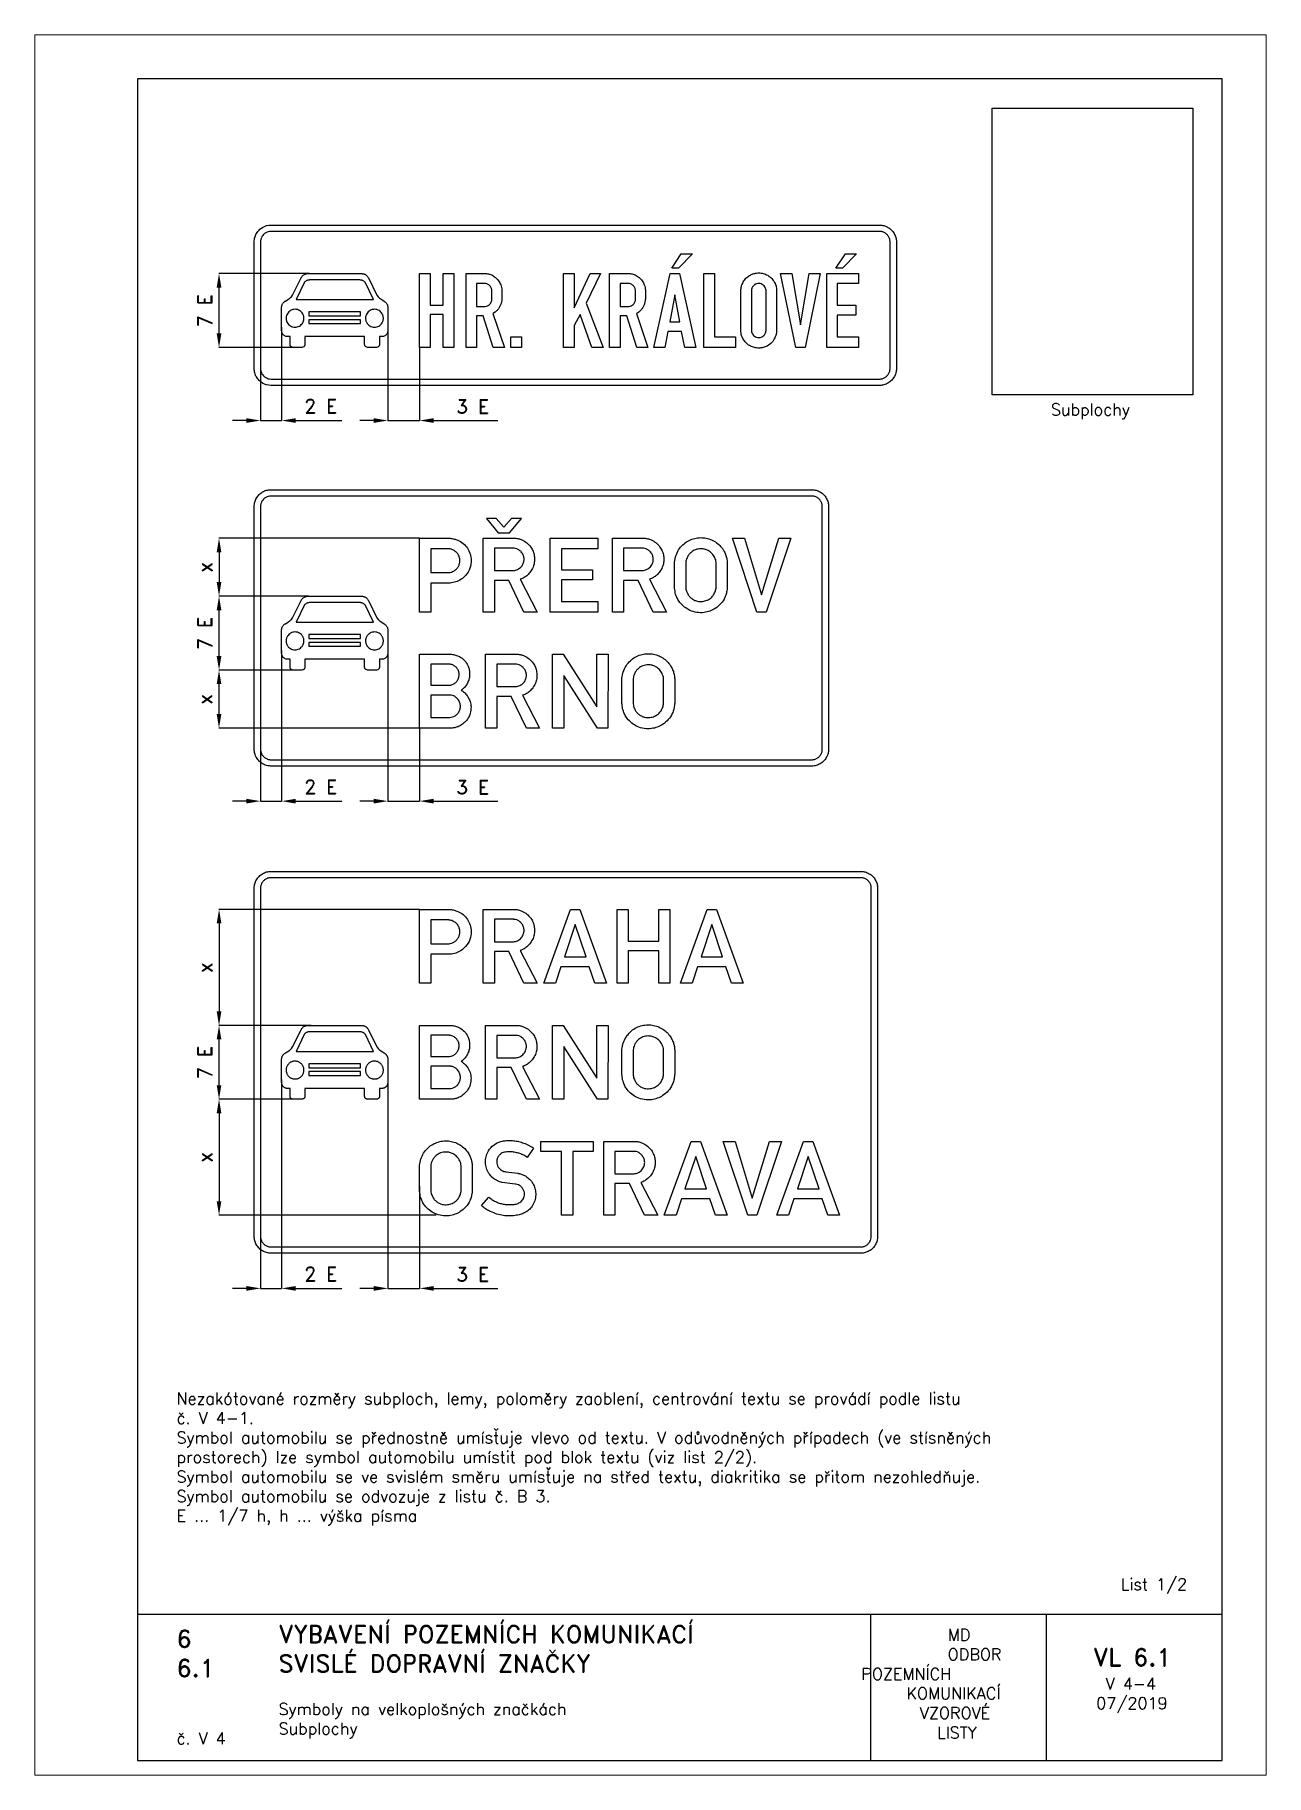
# Paper-space layout 'V4-4Subplochy-SMV-1' of a CAD drawing. Header units: millimetres. Extents: x 0 to 210, y 0 to 297.
# The model-space entities are those that its viewports show. They can reach past a viewport. Long polylines and large blocks are cut down to what shows.
import ezdxf

# ---------------------------------------------------------------- set-up
doc = ezdxf.new("R2010")
doc.units = ezdxf.units.MM
doc.header["$LTSCALE"] = 5
for name, color, linetype in [('Kóty', 2, 'Continuous'), ('Rozpiska', 7, 'Continuous'), ('Značka', 7, 'Continuous')]:
    doc.layers.add(name, color=color, linetype=linetype)
doc.layers.add('Rámeček', color=6, linetype='Continuous', plot=False)
doc.styles.get("Standard").update_dxf_attribs({"font": 'romand.shx', "height": 60})
doc.dimstyles.get("Standard").update_dxf_attribs({"dimtxt": 60, "dimasz": 60, "dimexe": 0.18, "dimexo": 0.0625, "dimgap": 30, "dimtad": 1, "dimdec": 0, "dimzin": 0, "dimdsep": 46, "dimtxsty": 'Standard', "dimcen": 0.09, "dimadec": 0, "dimazin": 0, "dimtfac": 1, "dimtdec": 0, "dimtofl": 0, "dimtmove": 0, "dimatfit": 3, "dimfxl": 1, "dimtolj": 1, "dimtzin": 0, "dimarcsym": 0})
picture_1 = doc.add_image_def('image1.png', size_in_pixel=(404, 578))

psp = doc.layouts.new('V4-4Subplochy-SMV-1')

# ---------------------------------------------------------------- texts
at = {"layer": 'Rozpiska', "color": 7, "attachment_point": 1}
for s, width, heights, insert, char_height in [('Subplochy', 16.1319, [0], (173.29, 234.06), 2), ('\\P\\PNezakótované rozměry subploch, lemy, poloměry zaoblení, centrování textu se provádí podle listu\\Pč. V 4-1.{\\H1.83333x; }\\PSymbol automobilu se přednostně umísťuje vlevo od textu. V odůvodněných případech (ve stísněných{\\H1.74603x; }\\Pprostorech) lze symbol automobilu umístit pod blok textu (viz list 2/2).{\\H1.9418x; }\\PSymbol automobilu se ve svislém směru umísťuje na střed textu, diakritika se přitom nezohledňuje.{\\H1.68607x; }\\PSymbol automobilu se odvozuje z listu č. B 3.{\\H1.60464x; }\\PE ... 1/7 h, h ... výška písma{\\H1.82226x; }', 175.9297, [0], (24.17, 71.95), 2), ('List 1/2', 13.9221, [0], (185.21, 33.59), 2), ('6', 149.0422, [0], (24.17, 24.77), 3), ('{\\C6;VYBAVENÍ POZEMNÍCH KOMUNIKACÍ\\P}SVISLÉ DOPRAVNÍ ZNAČKY{\\H1.34524x; }', 149.0422, [0], (41.56, 25.56), 3), ('\\pi14.7414;{\\C6;MD\\P\\pi2.36044;}ODBOR POZEMNÍCH{\\H1.57143x; }\\P\\pi7.69378;KOMUNIKACÍ{\\H1.5x; }\\P\\pi9.97949;{\\C6;VZOROVÉ\\H1.47619x; \\H0.67742x;\\P\\pi12.93187;LISTY\\H1.26984x; }', 33.1018, [0], (140.95, 24.95), 2), ('\\pi1.00853;{\\H1.5x;\\C6;VL 6.1\\P\\pi3.15137;\\H0.66667x;V 4-4\\H1.66666x; \\H0.6x;\\P\\pi1.53231;07/2019\\H1.80159x; }', 16.0171, [0], (179.49, 21.61), 2), ('6.1', 149.0422, [0], (24.17, 19.78), 3), ('{\\C6;Symboly na velkoplošných značkách\\P}Subplochy{\\H1.83333x; }', 149.0422, [0], (41.56, 12.29), 2), ('{\\C6;č. V 4}', 16.1027, [2.67], (24.17, 7.28), 2)]:
    psp.add_mtext_dynamic_manual_height_columns(s, width=width, gutter_width=100, heights=heights, dxfattribs=dict(at, insert=insert, char_height=char_height))

msp = doc.modelspace()

# ---------------------------------------------------------------- texts
at = {"layer": 'Kóty', "char_height": 60, "attachment_point": 5}
for insert in [(5535.753, 3640.814), (5535.753, 2016.994), (5535.753, -61.686)]:
    msp.add_mtext('\\A1;2 E', dxfattribs=dict(at, insert=insert))

# ---------------------------------------------------------------- blocks, each defined once
blk = doc.blocks.new('*D1')
at = {"layer": 'Defpoints', "color": 0, "transparency": 16777216}
for p in [(5101.8, 4206.5), (5487, 4206.5), (5426.3, 3891.5)]:
    blk.add_point(p, dxfattribs=at)
at = {"layer": 'Kóty', "color": 0, "lineweight": -2, "transparency": 16777216}
for p, q in [((5486.9, 4206.5), (5101.6, 4206.5)), ((5101.8, 3951.5), (5101.8, 4146.5)), ((5426.3, 3891.5), (5101.6, 3891.5))]:
    blk.add_line(p, q, dxfattribs=at)
at = {"layer": 'Kóty', "color": 0, "transparency": 16777216}
for points in [[(5091.8, 4146.5), (5111.8, 4146.5), (5101.8, 4206.5)], [(5091.8, 3951.5), (5111.8, 3951.5), (5101.8, 3891.5)]]:
    blk.add_solid(points, dxfattribs=at)
at = {"layer": 'Kóty', "color": 0, "transparency": 16777216, "insert": (5041.8, 4049), "char_height": 60, "attachment_point": 5, "rotation": 90}
blk.add_mtext('\\A1;7 E', dxfattribs=at)
blk = doc.blocks.new('*D2')
at = {"layer": 'Defpoints', "color": 0, "transparency": 16777216}
for p in [(5101.8, 2830), (5483.4, 2830), (5421.9, 2515)]:
    blk.add_point(p, dxfattribs=at)
at = {"layer": 'Kóty', "color": 0, "lineweight": -2, "transparency": 16777216}
for p, q in [((5483.4, 2830), (5101.6, 2830)), ((5101.8, 2575), (5101.8, 2770)), ((5421.8, 2515), (5101.6, 2515))]:
    blk.add_line(p, q, dxfattribs=at)
at = {"layer": 'Kóty', "color": 0, "transparency": 16777216}
for points in [[(5091.8, 2770), (5111.8, 2770), (5101.8, 2830)], [(5091.8, 2575), (5111.8, 2575), (5101.8, 2515)]]:
    blk.add_solid(points, dxfattribs=at)
at = {"layer": 'Kóty', "color": 0, "transparency": 16777216, "insert": (5041.8, 2672.5), "char_height": 60, "attachment_point": 5, "rotation": 90}
blk.add_mtext('\\A1;7 E', dxfattribs=at)
blk = doc.blocks.new('*D3')
at = {"layer": 'Defpoints', "color": 0, "transparency": 16777216}
for p in [(5101.8, 999), (5494.7, 999), (5422, 684)]:
    blk.add_point(p, dxfattribs=at)
at = {"layer": 'Kóty', "color": 0, "lineweight": -2, "transparency": 16777216}
for p, q in [((5494.6, 999), (5101.6, 999)), ((5101.8, 744), (5101.8, 939)), ((5422, 684), (5101.6, 684))]:
    blk.add_line(p, q, dxfattribs=at)
at = {"layer": 'Kóty', "color": 0, "transparency": 16777216}
for points in [[(5091.8, 939), (5111.8, 939), (5101.8, 999)], [(5091.8, 744), (5111.8, 744), (5101.8, 684)]]:
    blk.add_solid(points, dxfattribs=at)
at = {"layer": 'Kóty', "color": 0, "transparency": 16777216, "insert": (5041.8, 841.5), "char_height": 60, "attachment_point": 5, "rotation": 90}
blk.add_mtext('\\A1;7 E', dxfattribs=at)
blk = doc.blocks.new('*D4')
at = {"layer": 'Defpoints', "color": 0, "transparency": 16777216}
for p in [(5956.6, 1494), (5101.8, 999), (5494.6, 999)]:
    blk.add_point(p, dxfattribs=at)
at = {"layer": 'Kóty', "color": 0, "lineweight": -2, "transparency": 16777216}
for p, q in [((5956.5, 1494), (5101.6, 1494)), ((5101.8, 1434), (5101.8, 1059)), ((5494.6, 999), (5101.6, 999))]:
    blk.add_line(p, q, dxfattribs=at)
at = {"layer": 'Kóty', "color": 0, "transparency": 16777216}
for points in [[(5091.8, 1434), (5111.8, 1434), (5101.8, 1494)], [(5091.8, 1059), (5111.8, 1059), (5101.8, 999)]]:
    blk.add_solid(points, dxfattribs=at)
at = {"layer": 'Kóty', "color": 0, "transparency": 16777216, "insert": (5041.8, 1246.5), "char_height": 60, "attachment_point": 5, "rotation": 90}
blk.add_mtext('\\A1;x', dxfattribs=at)
blk = doc.blocks.new('*D5')
at = {"layer": 'Defpoints', "color": 0, "transparency": 16777216}
for p in [(5956.6, 3077.5), (5101.8, 2830), (5483.5, 2830)]:
    blk.add_point(p, dxfattribs=at)
at = {"layer": 'Kóty', "color": 0, "lineweight": -2, "transparency": 16777216}
for p, q in [((5956.5, 3077.5), (5101.6, 3077.5)), ((5101.8, 3017.5), (5101.8, 2890)), ((5483.4, 2830), (5101.6, 2830))]:
    blk.add_line(p, q, dxfattribs=at)
at = {"layer": 'Kóty', "color": 0, "transparency": 16777216}
for points in [[(5091.8, 3017.5), (5111.8, 3017.5), (5101.8, 3077.5)], [(5091.8, 2890), (5111.8, 2890), (5101.8, 2830)]]:
    blk.add_solid(points, dxfattribs=at)
at = {"layer": 'Kóty', "color": 0, "transparency": 16777216, "insert": (5041.8, 2953.8), "char_height": 60, "attachment_point": 5, "rotation": 90}
blk.add_mtext('\\A1;x', dxfattribs=at)
blk = doc.blocks.new('*D6')
at = {"layer": 'Defpoints', "color": 0, "transparency": 16777216}
for p in [(5101.75, 2515), (5416.791, 2515), (5956.563, 2267.5)]:
    blk.add_point(p, dxfattribs=at)
at = {"layer": 'Kóty', "color": 0, "lineweight": -2, "transparency": 16777216}
for p, q in [((5416.7285, 2515), (5101.57, 2515)), ((5101.75, 2327.5), (5101.75, 2455)), ((5956.5005, 2267.5), (5101.57, 2267.5))]:
    blk.add_line(p, q, dxfattribs=at)
at = {"layer": 'Kóty', "color": 0, "transparency": 16777216}
for points in [[(5091.75, 2455), (5111.75, 2455), (5101.75, 2515)], [(5091.75, 2327.5), (5111.75, 2327.5), (5101.75, 2267.5)]]:
    blk.add_solid(points, dxfattribs=at)
at = {"layer": 'Kóty', "color": 0, "transparency": 16777216, "insert": (5041.75, 2391.25), "char_height": 60, "attachment_point": 5, "rotation": 90}
blk.add_mtext('\\A1;x', dxfattribs=at)
blk = doc.blocks.new('*D13')
at = {"layer": 'Defpoints', "color": 0, "transparency": 16777216}
for p in [(5821.6, 3974.6), (5956.6, 3891.5), (5956.6, 3579.5)]:
    blk.add_point(p, dxfattribs=at)
at = {"layer": 'Kóty', "color": 0, "lineweight": -2, "transparency": 16777216}
for p, q in [((5821.6, 3974.6), (5821.6, 3579.3)), ((5956.6, 3891.4), (5956.6, 3579.3)), ((5761.6, 3579.5), (5701.6, 3579.5)), ((6016.6, 3579.5), (6290.8, 3579.5))]:
    blk.add_line(p, q, dxfattribs=at)
at = {"layer": 'Kóty', "color": 0, "transparency": 16777216}
for points in [[(5761.6, 3589.5), (5761.6, 3569.5), (5821.6, 3579.5)], [(6016.6, 3589.5), (6016.6, 3569.5), (5956.6, 3579.5)]]:
    blk.add_solid(points, dxfattribs=at)
at = {"layer": 'Kóty', "color": 0, "transparency": 16777216, "insert": (6183.7, 3639.5), "char_height": 60, "width": 165.562, "attachment_point": 5}
blk.add_mtext('\\A1;3 E', dxfattribs=at)
blk = doc.blocks.new('*D14')
at = {"layer": 'Defpoints', "color": 0, "transparency": 16777216}
for p in [(5821.6, 2595.5), (5956.5, 2267.5), (5956.5, 1955.7)]:
    blk.add_point(p, dxfattribs=at)
at = {"layer": 'Kóty', "color": 0, "lineweight": -2, "transparency": 16777216}
for p, q in [((5821.6, 2595.5), (5821.6, 1955.5)), ((5956.5, 2267.4), (5956.5, 1955.5)), ((5761.6, 1955.7), (5701.6, 1955.7)), ((6016.5, 1955.7), (6290.8, 1955.7))]:
    blk.add_line(p, q, dxfattribs=at)
at = {"layer": 'Kóty', "color": 0, "transparency": 16777216}
for points in [[(5761.6, 1965.7), (5761.6, 1945.7), (5821.6, 1955.7)], [(6016.5, 1965.7), (6016.5, 1945.7), (5956.5, 1955.7)]]:
    blk.add_solid(points, dxfattribs=at)
at = {"layer": 'Kóty', "color": 0, "transparency": 16777216, "insert": (6183.6, 2015.7), "char_height": 60, "attachment_point": 5}
blk.add_mtext('\\A1;3 E', dxfattribs=at)
blk = doc.blocks.new('*D15')
at = {"layer": 'Defpoints', "color": 0, "transparency": 16777216}
for p in [(5422.1, 684), (5101.8, 189), (6027.2, 189)]:
    blk.add_point(p, dxfattribs=at)
at = {"layer": 'Kóty', "color": 0, "lineweight": -2, "transparency": 16777216}
for p, q in [((5422, 684), (5101.6, 684)), ((5101.8, 624), (5101.8, 249)), ((6027.1, 189), (5101.6, 189))]:
    blk.add_line(p, q, dxfattribs=at)
at = {"layer": 'Kóty', "color": 0, "transparency": 16777216}
for points in [[(5091.8, 624), (5111.8, 624), (5101.8, 684)], [(5091.8, 249), (5111.8, 249), (5101.8, 189)]]:
    blk.add_solid(points, dxfattribs=at)
at = {"layer": 'Kóty', "color": 0, "transparency": 16777216, "insert": (5041.8, 436.5), "char_height": 60, "attachment_point": 5, "rotation": 90}
blk.add_mtext('\\A1;x', dxfattribs=at)
blk = doc.blocks.new('*D16')
at = {"layer": 'Defpoints', "color": 0, "transparency": 16777216}
for p in [(5821.6, 769.6), (5956.6, 312.1), (5956.6, -123)]:
    blk.add_point(p, dxfattribs=at)
at = {"layer": 'Kóty', "color": 0, "lineweight": -2, "transparency": 16777216}
for p, q in [((5821.6, 769.6), (5821.6, -123.2)), ((5956.6, 312), (5956.6, -123.2)), ((5761.6, -123), (5701.6, -123)), ((6016.6, -123), (6290.9, -123))]:
    blk.add_line(p, q, dxfattribs=at)
at = {"layer": 'Kóty', "color": 0, "transparency": 16777216}
for points in [[(5761.6, -113), (5761.6, -133), (5821.6, -123)], [(6016.6, -113), (6016.6, -133), (5956.6, -123)]]:
    blk.add_solid(points, dxfattribs=at)
at = {"layer": 'Kóty', "color": 0, "transparency": 16777216, "insert": (6183.7, -63), "char_height": 60, "attachment_point": 5}
blk.add_mtext('\\A1;3 E', dxfattribs=at)

# ---------------------------------------------------------------- dimensions: what is measured, and where the dimension line sits
at = {"layer": 'Kóty'}
for base, p1, p2, text, picture, middle in [((5101.75, 4206.5), (5426.327, 3891.5), (5486.974, 4206.5), '7 E', '*D1', (5041.75, 4049)), ((5101.75, 2830), (5956.563, 3077.53), (5483.506, 2830), 'x', '*D5', (5041.75, 2953.765)), ((5101.75, 2830), (5421.884, 2515), (5483.443, 2830), '7 E', '*D2', (5041.75, 2672.5)), ((5101.75, 2515), (5956.563, 2267.5), (5416.791, 2515), 'x', '*D6', (5041.75, 2391.25)), ((5101.75, 999), (5956.563, 1494.03), (5494.614, 999), 'x', '*D4', (5041.75, 1246.515)), ((5101.75, 999), (5422.026, 684), (5494.676, 999), '7 E', '*D3', (5041.75, 841.5)), ((5101.75, 189), (5422.089, 684), (6027.169, 189), 'x', '*D15', (5041.75, 436.5))]:
    dim = msp.add_linear_dim(base=base, p1=p1, p2=p2, angle=90, text=text, dimstyle='Standard', dxfattribs=at)
    dim.commit()
    dim.dimension.update_dxf_attribs({"geometry": picture, "text_midpoint": middle})
for base, p1, p2, picture, middle in [((5956.563, 3579.5), (5821.563, 3974.635), (5956.563, 3891.5), '*D13', (6183.706, 3639.5)), ((5956.501, 1955.68), (5821.563, 2595.518), (5956.501, 2267.5), '*D14', (6183.643, 2015.68)), ((5956.596, -123), (5821.563, 769.626), (5956.596, 312.052), '*D16', (6183.739, -63))]:
    dim = msp.add_linear_dim(base=base, p1=p1, p2=p2, text='3 E', dimstyle='Standard', dxfattribs=at)
    dim.commit()
    dim.dimension.update_dxf_attribs({"geometry": picture, "text_midpoint": middle})

# ---------------------------------------------------------------- linework, layer by layer
at = {"layer": 'Kóty'}
for p, q in [((5368.75, 3977.483), (5368.75, 3579.32)), ((5278.75, 3836.849), (5278.75, 3579.32)), ((5218.75, 3579.5), (5158.75, 3579.5)), ((5428.75, 3579.68), (5625.48, 3579.68)), ((5368.75, 2598.757), (5368.75, 1955.5)), ((5278.75, 2216.425), (5278.75, 1955.5)), ((5218.75, 1955.68), (5158.75, 1955.68)), ((5428.75, 1955.86), (5625.48, 1955.86)), ((5368.75, 768.249), (5368.75, -123.18)), ((5278.75, 128.311), (5278.75, -123.18)), ((5218.75, -123), (5158.75, -123)), ((5278.75, -123), (5368.75, -123.18)), ((5428.75, -122.82), (5625.48, -122.82))]:
    msp.add_line(p, q, dxfattribs=at)
for points in [[(5278.75, 3579.5), (5368.75, 3579.5)], [(5821.563, 3579.5), (5956.563, 3579.5)], [(5278.75, 1955.68), (5368.75, 1955.68)], [(5821.563, 1955.68), (5956.563, 1955.5)], [(5821.563, -123), (5956.596, -123)]]:
    msp.add_lwpolyline(points, dxfattribs=at)
for points in [[(5218.75, 3589.5), (5218.75, 3569.5), (5278.75, 3579.5)], [(5428.75, 3589.5), (5428.75, 3569.5), (5368.75, 3579.5)], [(5218.75, 1965.68), (5218.75, 1945.68), (5278.75, 1955.68)], [(5428.75, 1965.68), (5428.75, 1945.68), (5368.75, 1955.68)], [(5218.75, -113), (5218.75, -133), (5278.75, -123)], [(5428.75, -113), (5428.75, -133), (5368.75, -123)]]:
    msp.add_solid(points, dxfattribs=at)
at = {"layer": 'Značka', "color": 5}
for points in [[(5323.75, 3729.5), (5323.467, 3729.5), (5323.185, 3729.5), (5313.888, 3730.15), (5304.751, 3732.05), (5295.915, 3735.04), (5287.587, 3739.24), (5279.827, 3744.41, -0.0340755), (5272.838, 3750.59, -0.0342219), (5266.659, 3757.58, -0.0342204), (5261.491, 3765.34, -0.0340453), (5257.319, 3773.67, -0.0334105), (5254.302, 3782.5, -0.0341267), (5252.372, 3791.64, -0.0367447), (5251.752, 3800.93), (5251.751, 3801.22), (5251.75, 3801.5), (5251.75, 4341.5), (5251.751, 4341.78), (5251.752, 4342.07, -0.0321832), (5252.403, 4351.36, -0.0354307), (5254.302, 4360.5, -0.0362511), (5257.289, 4369.33, -0.034412), (5261.491, 4377.66, -0.0337509), (5266.665, 4385.42, -0.0340905), (5272.838, 4392.41, -0.0342441), (5279.825, 4398.59), (5287.587, 4403.76), (5295.921, 4407.93), (5304.751, 4410.95), (5313.892, 4412.88), (5323.185, 4413.5), (5323.467, 4413.5), (5323.75, 4413.5), (7917.75, 4413.5), (7918.03, 4413.5), (7918.32, 4413.5, -0.0322417), (7927.61, 4412.85, -0.0353787), (7936.75, 4410.95, -0.0362319), (7945.58, 4407.96, -0.0344572), (7953.91, 4403.76, -0.0337731), (7961.67, 4398.58, -0.0341245), (7968.66, 4392.41, -0.0341813), (7974.84, 4385.42, -0.0342232), (7980.01, 4377.66, -0.0340444), (7984.18, 4369.33, -0.0333733), (7987.2, 4360.5, -0.0341423), (7989.13, 4351.36, -0.0367324), (7989.75, 4342.07), (7989.75, 4341.78), (7989.75, 4341.5), (7989.75, 3801.5), (7989.75, 3801.22), (7989.75, 3800.93, -0.0321632), (7989.1, 3791.64, -0.03543), (7987.2, 3782.5, -0.0362815), (7984.21, 3773.67, -0.0344572), (7980.01, 3765.34, -0.0337082), (7974.84, 3757.58, -0.034065), (7968.66, 3750.59, -0.0342327), (7961.67, 3744.41, -0.0342384), (7953.91, 3739.24, -0.0340319), (7945.58, 3735.07, -0.0333733), (7936.75, 3732.05, -0.0341332), (7927.61, 3730.12, -0.0367332), (7918.32, 3729.5), (7918.03, 3729.5), (7917.75, 3729.5), (5323.75, 3729.5)], [(5323.75, 3729.5), (5323.467, 3729.5), (5323.185, 3729.5), (5313.888, 3730.15), (5304.751, 3732.05), (5295.915, 3735.04), (5287.587, 3739.24), (5279.827, 3744.41, -0.0340755), (5272.838, 3750.59, -0.0342219), (5266.659, 3757.58, -0.0342204), (5261.491, 3765.34, -0.0340453), (5257.319, 3773.67, -0.0334105), (5254.302, 3782.5, -0.0341267), (5252.372, 3791.64, -0.0367447), (5251.752, 3800.93), (5251.751, 3801.22), (5251.75, 3801.5), (5251.75, 4341.5), (5251.751, 4341.78), (5251.752, 4342.07, -0.0321832), (5252.403, 4351.36, -0.0354307), (5254.302, 4360.5, -0.0362511), (5257.289, 4369.33, -0.034412), (5261.491, 4377.66, -0.0337509), (5266.665, 4385.42, -0.0340905), (5272.838, 4392.41, -0.0342441), (5279.825, 4398.59), (5287.587, 4403.76), (5295.921, 4407.93), (5304.751, 4410.95), (5313.892, 4412.88), (5323.185, 4413.5), (5323.467, 4413.5), (5323.75, 4413.5), (7917.75, 4413.5), (7918.03, 4413.5), (7918.32, 4413.5, -0.0322417), (7927.61, 4412.85, -0.0353787), (7936.75, 4410.95, -0.0362319), (7945.58, 4407.96, -0.0344572), (7953.91, 4403.76, -0.0337731), (7961.67, 4398.58, -0.0341245), (7968.66, 4392.41, -0.0341813), (7974.84, 4385.42, -0.0342232), (7980.01, 4377.66, -0.0340444), (7984.18, 4369.33, -0.0333733), (7987.2, 4360.5, -0.0341423), (7989.13, 4351.36, -0.0367324), (7989.75, 4342.07), (7989.75, 4341.78), (7989.75, 4341.5), (7989.75, 3801.5), (7989.75, 3801.22), (7989.75, 3800.93, -0.0321632), (7989.1, 3791.64, -0.03543), (7987.2, 3782.5, -0.0362815), (7984.21, 3773.67, -0.0344572), (7980.01, 3765.34, -0.0337082), (7974.84, 3757.58, -0.034065), (7968.66, 3750.59, -0.0342327), (7961.67, 3744.41, -0.0342384), (7953.91, 3739.24, -0.0340319), (7945.58, 3735.07, -0.0333733), (7936.75, 3732.05, -0.0341332), (7927.61, 3730.12, -0.0367332), (7918.32, 3729.5), (7918.03, 3729.5), (7917.75, 3729.5), (5323.75, 3729.5)], [(5323.75, 3756.5), (7917.75, 3756.5), (7917.93, 3756.5), (7918.1, 3756.5, 0.0321692), (7923.91, 3756.91, 0.0354743), (7929.62, 3758.09, 0.0362905), (7935.15, 3759.96, 0.0344188), (7940.35, 3762.59, 0.0336869), (7945.2, 3765.82, 0.0340516), (7949.57, 3769.68, 0.0342394), (7953.43, 3774.05, 0.0342168), (7956.66, 3778.9, 0.0340387), (7959.27, 3784.11, 0.033405), (7961.16, 3789.63, 0.0341285), (7962.36, 3795.34, 0.0367053), (7962.75, 3801.15), (7962.75, 3801.32), (7962.75, 3801.5), (7962.75, 4341.5), (7962.75, 4341.68), (7962.75, 4341.85, 0.0321633), (7962.34, 4347.66, 0.0354643), (7961.16, 4353.37, 0.0362785), (7959.29, 4358.9, 0.0344188), (7956.66, 4364.1, 0.0337113), (7953.43, 4368.95, 0.0340782), (7949.57, 4373.32, 0.0342071), (7945.2, 4377.18, 0.0342524), (7940.35, 4380.41, 0.0340755), (7935.14, 4383.02, 0.0333257), (7929.62, 4384.91, 0.0340473), (7923.91, 4386.11, 0.036747), (7918.1, 4386.5), (7917.93, 4386.5), (7917.75, 4386.5), (5323.75, 4386.5), (5323.573, 4386.5), (5323.397, 4386.5), (5317.586, 4386.09), (5311.876, 4384.91), (5306.353, 4383.04), (5301.148, 4380.41), (5296.298, 4377.18), (5291.93, 4373.32), (5288.068, 4368.95), (5284.838, 4364.1), (5282.231, 4358.89, 0.0333976), (5280.345, 4353.37, 0.0341158), (5279.139, 4347.66, 0.0367461), (5278.751, 4341.85), (5278.75, 4341.68), (5278.75, 4341.5), (5278.75, 3801.5), (5278.751, 3801.32), (5278.751, 3801.15, 0.0321744), (5279.158, 3795.34, 0.0354333), (5280.345, 3789.63, 0.0362754), (5282.212, 3784.1, 0.0344048), (5284.838, 3778.9), (5288.072, 3774.05), (5291.93, 3769.68), (5296.297, 3765.82), (5301.148, 3762.59), (5306.357, 3759.98), (5311.876, 3758.09), (5317.589, 3756.89), (5323.397, 3756.5), (5323.573, 3756.5), (5323.75, 3756.5)], [(5711.372, 4206.5), (5714.016, 4206.11), (5716.645, 4205.64), (5718.893, 4205.08), (5721.089, 4204.35), (5723.475, 4203.32), (5725.757, 4202.07), (5728.043, 4200.59), (5730.201, 4198.93), (5732.021, 4197.31), (5733.695, 4195.55), (5735.257, 4193.59), (5736.646, 4191.5), (5737.637, 4189.83), (5738.583, 4188.13), (5775.096, 4114.77), (5779.897, 4107.72), (5780.691, 4106.88), (5781.494, 4106.04), (5782.424, 4105.11), (5783.38, 4104.21), (5784.281, 4103.4), (5785.203, 4102.62), (5786.093, 4101.9), (5786.999, 4101.2), (5787.776, 4100.62), (5788.566, 4100.06), (5790.03, 4099.09), (5791.518, 4098.16), (5805.252, 4089.28), (5807.278, 4087.94), (5809.258, 4086.54), (5811.368, 4084.81), (5813.308, 4082.89), (5814.914, 4080.99), (5816.348, 4078.96), (5817.572, 4076.94), (5818.651, 4074.85), (5819.456, 4073.03), (5820.127, 4071.15), (5820.773, 4068.73), (5821.231, 4066.26), (5821.403, 4065.14), (5821.563, 4064.02), (5821.563, 3962.57), (5821.203, 3959.54, -0.0211044), (5820.675, 3956.54, -0.0337637), (5819.72, 3953.3, -0.040523), (5818.298, 3950.24), (5816.613, 3947.67), (5814.587, 3945.35), (5812.454, 3943.37), (5810.117, 3941.64), (5807.985, 3940.36), (5805.726, 3939.33), (5802.699, 3938.41), (5799.573, 3937.87), (5798.134, 3937.69), (5796.694, 3937.54), (5785.939, 3937.54), (5785.939, 3904.17, -0.0147106), (5785.67, 3901.79, -0.0444392), (5785.125, 3899.47, -0.0793853), (5783.479, 3896.39, -0.085259), (5780.964, 3894.01, -0.0826995), (5777.437, 3892.37), (5773.521, 3891.5), (5734.883, 3891.5), (5731.695, 3892.15), (5728.689, 3893.27), (5725.979, 3895.32, -0.0810597), (5724.028, 3898.08, -0.0634677), (5722.993, 3901.04), (5722.456, 3904.17), (5722.456, 3937.54), (5467.856, 3937.54), (5467.857, 3904.17), (5467.55, 3901.83, -0.042544), (5466.981, 3899.54, -0.0793174), (5465.265, 3896.38, -0.0858487), (5462.658, 3893.96), (5459.222, 3892.38), (5455.43, 3891.5), (5416.791, 3891.5), (5413.453, 3892.15), (5410.321, 3893.34), (5407.685, 3895.38, -0.0815649), (5405.809, 3898.12, -0.0644403), (5404.84, 3901.06), (5404.373, 3904.17), (5404.373, 3937.54), (5393.618, 3937.54), (5391.86, 3937.73), (5390.104, 3937.95), (5387.181, 3938.52), (5384.357, 3939.43), (5382.217, 3940.42), (5380.195, 3941.64), (5377.743, 3943.47), (5375.514, 3945.57), (5373.421, 3948.04), (5371.715, 3950.78), (5370.356, 3953.95, -0.0338767), (5369.487, 3957.28), (5369.055, 3959.92), (5368.75, 3962.57), (5368.75, 4064.02), (5368.947, 4065.39), (5369.162, 4066.76), (5369.617, 4069.07), (5370.246, 4071.34), (5370.892, 4073.12), (5371.662, 4074.85), (5372.803, 4077.05), (5374.102, 4079.16), (5375.627, 4081.29), (5377.343, 4083.26), (5379.356, 4085.18), (5381.542, 4086.89), (5383.285, 4088.11), (5385.061, 4089.28), (5398.794, 4098.16), (5400.322, 4099.12), (5401.826, 4100.12), (5402.575, 4100.65), (5403.313, 4101.2), (5404.267, 4101.94), (5405.203, 4102.7), (5406.168, 4103.52), (5407.11, 4104.37), (5408.078, 4105.3), (5409.02, 4106.25), (5409.721, 4106.98), (5410.416, 4107.72), (5415.217, 4114.77), (5451.73, 4188.13), (5452.473, 4189.46), (5453.237, 4190.79), (5454.627, 4192.98), (5456.191, 4195.05), (5457.581, 4196.59), (5459.087, 4198.03), (5461.175, 4199.78), (5463.395, 4201.35), (5465.861, 4202.83), (5468.462, 4204.05), (5471.346, 4205.06), (5474.32, 4205.77), (5476.625, 4206.17), (5478.941, 4206.5), (5711.372, 4206.5)], [(6155.05, 3891.53), (6155.05, 4206.5), (6237.67, 4206.5), (6239.8, 4206.49), (6241.93, 4206.43, -0.0837934), (6260.01, 4202.42, -0.0686303), (6276.39, 4193.05, -0.0685398), (6290.84, 4179.54, -0.0720614), (6300.86, 4162.79, -0.0375857), (6304.55, 4152.64, -0.0303095), (6306.84, 4142.09), (6307.07, 4140.6), (6307.3, 4139.1), (6307.3, 4095.99), (6307.07, 4094.13), (6306.84, 4092.28, -0.0347097), (6304.24, 4079.47, -0.0482094), (6299.58, 4067.28, -0.0497613), (6293.22, 4056.55, -0.0450425), (6284.95, 4047.2), (6279.04, 4042), (6272.61, 4037.48), (6271.01, 4036.49), (6269.4, 4035.51), (6318.42, 3891.53), (6270.38, 3891.53), (6228.18, 4026.23), (6200.2, 4026.23), (6200.2, 3891.53), (6155.05, 3891.53)], [(6200.2, 4163.94), (6200.2, 4065.8), (6234.55, 4065.8), (6235.75, 4065.84), (6236.95, 4065.9, 0.0896611), (6246.97, 4068.5, 0.0958272), (6255.42, 4074.5, 0.060673), (6259.58, 4079.51, 0.0453059), (6262.6, 4085.29, 0.0315352), (6264.11, 4089.4, 0.0444139), (6264.97, 4093.66), (6265.08, 4094.79), (6265.16, 4095.92), (6265.16, 4133.56), (6265.07, 4134.59), (6264.97, 4135.62, 0.0332139), (6264.05, 4140.86, 0.0445509), (6262.34, 4145.9, 0.0628093), (6258.91, 4151.89, 0.0609794), (6254.11, 4156.89, 0.0531126), (6249.14, 4160.32, 0.052898), (6243.57, 4162.63), (6239.95, 4163.52), (6236.26, 4163.91), (6234.96, 4163.94), (6233.66, 4163.94), (6200.2, 4163.94)], [(6767.16, 3891.53), (6767.16, 4206.5), (6849.78, 4206.5), (6851.92, 4206.49), (6854.05, 4206.43, -0.0837934), (6872.13, 4202.42, -0.0686303), (6888.5, 4193.05, -0.0685398), (6902.95, 4179.54, -0.0720614), (6912.98, 4162.79, -0.0375857), (6916.67, 4152.64, -0.0303095), (6918.95, 4142.09), (6919.19, 4140.6), (6919.41, 4139.1), (6919.41, 4095.99), (6919.19, 4094.13), (6918.95, 4092.28, -0.0347187), (6916.36, 4079.47, -0.0482183), (6911.7, 4067.28, -0.0497613), (6905.34, 4056.55, -0.0450425), (6897.07, 4047.2, -0.0272883), (6891.15, 4042, -0.0271246), (6884.73, 4037.48), (6883.13, 4036.49), (6881.51, 4035.51), (6930.54, 3891.53), (6882.5, 3891.53), (6840.3, 4026.23), (6812.31, 4026.23), (6812.31, 3891.53), (6767.16, 3891.53)], [(6812.31, 4163.94), (6812.31, 4065.8), (6846.67, 4065.8), (6847.86, 4065.84), (6849.06, 4065.9, 0.0896611), (6859.08, 4068.5, 0.0958272), (6867.54, 4074.5, 0.060673), (6871.7, 4079.51, 0.0453059), (6874.72, 4085.29, 0.0315352), (6876.22, 4089.4, 0.0444139), (6877.08, 4093.66), (6877.2, 4094.79), (6877.28, 4095.92), (6877.28, 4133.56), (6877.19, 4134.59), (6877.08, 4135.62, 0.0332139), (6876.17, 4140.86, 0.0445509), (6874.46, 4145.9, 0.0628093), (6871.03, 4151.89, 0.0609794), (6866.22, 4156.89, 0.0531126), (6861.25, 4160.32, 0.052898), (6855.69, 4162.63), (6852.07, 4163.52), (6848.37, 4163.91), (6847.08, 4163.94), (6845.78, 4163.94), (6812.31, 4163.94)], [(7326.71, 4135.92), (7326.81, 4137.22), (7326.91, 4138.51, -0.0517342), (7330.06, 4155.12, -0.0600917), (7336.82, 4170.67, -0.0716109), (7348.51, 4186.43, -0.0679824), (7364.09, 4198.4, -0.0544782), (7378.29, 4205.11, -0.0541756), (7393.58, 4208.6, -0.065517), (7412.82, 4208.69, -0.0681877), (7431.39, 4203.74, -0.0767508), (7450.1, 4192.9, -0.0704768), (7465.05, 4176.94, -0.0681438), (7474.97, 4159.18, -0.0847087), (7479.06, 4139.66), (7479.14, 4138.35), (7479.19, 4137.04), (7479.19, 3962.15), (7479.07, 3960.73), (7478.93, 3959.32, -0.037768), (7476.56, 3945.88, -0.0465804), (7471.94, 3932.98, -0.086525), (7458.3, 3912.35, -0.0879291), (7438.47, 3897.5, -0.0674455), (7421.34, 3890.76, -0.0628045), (7403.07, 3888.65, -0.0621483), (7384.52, 3890.7, -0.0661253), (7367.17, 3897.34, -0.0602895), (7353.28, 3906.74, -0.0556455), (7341.84, 3919.16, -0.0600496), (7332.66, 3934.58, -0.0707761), (7327.8, 3951.65, -0.0150957), (7327.24, 3955.92, -0.00739953), (7326.88, 3960.21), (7326.79, 3961.37), (7326.71, 3962.54), (7326.71, 4135.92)], [(7371.8, 4133.49), (7371.8, 3964.93), (7371.89, 3963.82), (7371.99, 3962.7, 0.0581927), (7373.92, 3953.97, 0.076948), (7378.1, 3946.07, 0.0898813), (7384.95, 3939.11, 0.0860399), (7393.81, 3934.88, 0.0854536), (7403.57, 3933.52, 0.0834896), (7413.21, 3935.44, 0.0741618), (7421.03, 3939.5, 0.073712), (7427.32, 3945.64, 0.0550501), (7430.86, 3951.21, 0.0527824), (7433.12, 3957.39, 0.0243576), (7433.73, 3960.14, 0.028251), (7434.04, 3962.93, 0.00829557), (7434.09, 3963.97, 0.00283164), (7434.11, 3965), (7434.11, 4133.95), (7434.02, 4135.12), (7433.91, 4136.28, 0.0565281), (7432.31, 4143.47, 0.0655114), (7429.02, 4150.1, 0.0890088), (7422.39, 4157.41, 0.0838374), (7413.63, 4162.1, 0.0862363), (7403.52, 4164.06, 0.0864828), (7393.36, 4162.5, 0.0776345), (7385.12, 4158.57, 0.0818131), (7378.56, 4152.33, 0.0557472), (7375.21, 4147, 0.0472457), (7373.01, 4141.1, 0.0220824), (7372.33, 4138.27, 0.0259791), (7371.93, 4135.4), (7371.85, 4134.44), (7371.8, 4133.49)], [(5463.806, 4015.93, 0.00962283), (5463.4, 4020.65, 0.0292315), (5462.634, 4025.3, 0.0384757), (5461.133, 4030.04, 0.0342253), (5458.953, 4034.53), (5456.246, 4038.71), (5453.007, 4042.49), (5449.32, 4045.83), (5445.204, 4048.64), (5440.774, 4050.92), (5436.075, 4052.56), (5431.208, 4053.61), (5426.242, 4053.99), (5421.268, 4053.74), (5416.375, 4052.82), (5411.634, 4051.3), (5407.146, 4049.14), (5402.96, 4046.44), (5399.184, 4043.19), (5395.84, 4039.5), (5393.033, 4035.39), (5390.758, 4030.96, 0.0344109), (5389.111, 4026.26, 0.0344201), (5388.059, 4021.39, 0.0343999), (5387.685, 4016.43, 0.0344152), (5387.929, 4011.45, 0.03441), (5388.853, 4006.56, 0.0344066), (5390.376, 4001.82, 0.0343998), (5392.535, 3997.33), (5395.233, 3993.15), (5398.48, 3989.37), (5402.17, 3986.02), (5406.283, 3983.22), (5410.713, 3980.94), (5415.412, 3979.3), (5420.28, 3978.24), (5425.245, 3977.87), (5430.219, 3978.11), (5435.113, 3979.04), (5439.854, 3980.56), (5444.342, 3982.72), (5448.526, 3985.42), (5452.303, 3988.66), (5455.649, 3992.35), (5458.454, 3996.47), (5460.725, 4000.9, 0.0336796), (5462.377, 4005.6, 0.0344715), (5463.443, 4010.47, 0.0372906), (5463.802, 4015.43), (5463.804, 4015.68), (5463.806, 4015.93)], [(5802.631, 4015.93, 0.00963567), (5802.225, 4020.65, 0.0292187), (5801.46, 4025.3, 0.0384815), (5799.958, 4030.04, 0.0342145), (5797.778, 4034.53), (5795.071, 4038.71), (5791.833, 4042.49), (5788.145, 4045.83), (5784.03, 4048.64), (5779.599, 4050.92), (5774.9, 4052.56), (5770.033, 4053.61), (5765.067, 4053.99), (5760.093, 4053.74), (5755.2, 4052.82), (5750.459, 4051.3), (5745.971, 4049.14), (5741.786, 4046.44), (5738.01, 4043.19), (5734.665, 4039.5), (5731.858, 4035.39), (5729.583, 4030.96, 0.0343993), (5727.936, 4026.26, 0.0344081), (5726.885, 4021.39, 0.0343999), (5726.51, 4016.43, 0.0344152), (5726.754, 4011.45, 0.0344281), (5727.678, 4006.56, 0.0344066), (5729.201, 4001.82, 0.0343943), (5731.36, 3997.33), (5734.058, 3993.15), (5737.305, 3989.37), (5740.995, 3986.02), (5745.108, 3983.22), (5749.538, 3980.94), (5754.237, 3979.3), (5759.105, 3978.24), (5764.071, 3977.87), (5769.044, 3978.11), (5773.938, 3979.04), (5778.679, 3980.56), (5783.167, 3982.72), (5787.352, 3985.42), (5791.128, 3988.66), (5794.474, 3992.35), (5797.279, 3996.47, 0.0343907), (5799.55, 4000.9, 0.0336796), (5801.202, 4005.6, 0.0344895), (5802.268, 4010.47, 0.0373151), (5802.627, 4015.43), (5802.63, 4015.68), (5802.631, 4015.93)], [(5323.75, 2105.5), (5323.467, 2105.5), (5323.185, 2105.5, -0.0321633), (5313.888, 2106.15, -0.035426), (5304.751, 2108.05, -0.0362722), (5295.915, 2111.04, -0.034444), (5287.587, 2115.24, -0.0337212), (5279.827, 2120.41, -0.0340734), (5272.838, 2126.59, -0.0342207), (5266.659, 2133.58, -0.0342218), (5261.491, 2141.34, -0.0340467), (5257.319, 2149.67, -0.0334105), (5254.302, 2158.5, -0.0341299), (5252.372, 2167.64, -0.0367463), (5251.752, 2176.93), (5251.751, 2177.22), (5251.75, 2177.5), (5251.75, 3212.5), (5251.751, 3212.78), (5251.752, 3213.07, -0.0321795), (5252.403, 3222.36, -0.0354492), (5254.302, 3231.5, -0.0362785), (5257.289, 3240.33, -0.034434), (5261.491, 3248.66, -0.0337052), (5266.665, 3256.42, -0.0340751), (5272.838, 3263.41, -0.0342218), (5279.825, 3269.59, -0.0342493), (5287.587, 3274.76, -0.0340303), (5295.921, 3278.93, -0.0333768), (5304.751, 3281.95, -0.0341334), (5313.892, 3283.88, -0.0367328), (5323.185, 3284.5), (5323.467, 3284.5), (5323.75, 3284.5), (7628.75, 3284.5), (7629.03, 3284.5), (7629.32, 3284.5, -0.0321632), (7638.61, 3283.85, -0.03543), (7647.75, 3281.95, -0.0362815), (7656.58, 3278.96, -0.0344572), (7664.91, 3274.76, -0.0337082), (7672.67, 3269.59, -0.034065), (7679.66, 3263.41, -0.0342327), (7685.84, 3256.42, -0.0342384), (7691.01, 3248.66, -0.0340319), (7695.18, 3240.33, -0.0333733), (7698.2, 3231.5, -0.0341332), (7700.13, 3222.36, -0.0367332), (7700.75, 3213.07), (7700.75, 3212.78), (7700.75, 3212.5), (7700.75, 2177.5), (7700.75, 2177.22), (7700.75, 2176.93, -0.0321632), (7700.1, 2167.64, -0.03543), (7698.2, 2158.5, -0.0362815), (7695.21, 2149.67, -0.0344572), (7691.01, 2141.34, -0.0337082), (7685.84, 2133.58, -0.034065), (7679.66, 2126.59, -0.0342327), (7672.67, 2120.41, -0.0342384), (7664.91, 2115.24, -0.0340319), (7656.58, 2111.07, -0.0333733), (7647.75, 2108.05, -0.0341332), (7638.61, 2106.12, -0.0367332), (7629.32, 2105.5), (7629.03, 2105.5), (7628.75, 2105.5), (5323.75, 2105.5)], [(5323.75, 2105.5), (5323.467, 2105.5), (5323.185, 2105.5, -0.0321633), (5313.888, 2106.15, -0.035426), (5304.751, 2108.05, -0.0362722), (5295.915, 2111.04, -0.034444), (5287.587, 2115.24, -0.0337212), (5279.827, 2120.41, -0.0340734), (5272.838, 2126.59, -0.0342207), (5266.659, 2133.58, -0.0342218), (5261.491, 2141.34, -0.0340467), (5257.319, 2149.67, -0.0334105), (5254.302, 2158.5, -0.0341299), (5252.372, 2167.64, -0.0367463), (5251.752, 2176.93), (5251.751, 2177.22), (5251.75, 2177.5), (5251.75, 3212.5), (5251.751, 3212.78), (5251.752, 3213.07, -0.0321795), (5252.403, 3222.36, -0.0354492), (5254.302, 3231.5, -0.0362785), (5257.289, 3240.33, -0.034434), (5261.491, 3248.66, -0.0337052), (5266.665, 3256.42, -0.0340751), (5272.838, 3263.41, -0.0342218), (5279.825, 3269.59, -0.0342493), (5287.587, 3274.76, -0.0340303), (5295.921, 3278.93, -0.0333768), (5304.751, 3281.95, -0.0341334), (5313.892, 3283.88, -0.0367328), (5323.185, 3284.5), (5323.467, 3284.5), (5323.75, 3284.5), (7628.75, 3284.5), (7629.03, 3284.5), (7629.32, 3284.5, -0.0321632), (7638.61, 3283.85, -0.03543), (7647.75, 3281.95, -0.0362815), (7656.58, 3278.96, -0.0344572), (7664.91, 3274.76, -0.0337082), (7672.67, 3269.59, -0.034065), (7679.66, 3263.41, -0.0342327), (7685.84, 3256.42, -0.0342384), (7691.01, 3248.66, -0.0340319), (7695.18, 3240.33, -0.0333733), (7698.2, 3231.5, -0.0341332), (7700.13, 3222.36, -0.0367332), (7700.75, 3213.07), (7700.75, 3212.78), (7700.75, 3212.5), (7700.75, 2177.5), (7700.75, 2177.22), (7700.75, 2176.93, -0.0321632), (7700.1, 2167.64, -0.03543), (7698.2, 2158.5, -0.0362815), (7695.21, 2149.67, -0.0344572), (7691.01, 2141.34, -0.0337082), (7685.84, 2133.58, -0.034065), (7679.66, 2126.59, -0.0342327), (7672.67, 2120.41, -0.0342384), (7664.91, 2115.24, -0.0340319), (7656.58, 2111.07, -0.0333733), (7647.75, 2108.05, -0.0341332), (7638.61, 2106.12, -0.0367332), (7629.32, 2105.5), (7629.03, 2105.5), (7628.75, 2105.5), (5323.75, 2105.5)], [(5323.75, 2132.5), (7628.75, 2132.5), (7628.93, 2132.5), (7629.1, 2132.5, 0.0321692), (7634.91, 2132.91, 0.0354743), (7640.62, 2134.09, 0.0362905), (7646.15, 2135.96, 0.0344188), (7651.35, 2138.59, 0.0336869), (7656.2, 2141.82, 0.0340516), (7660.57, 2145.68, 0.0342394), (7664.43, 2150.05, 0.0342168), (7667.66, 2154.9, 0.0340387), (7670.27, 2160.11, 0.033405), (7672.16, 2165.63, 0.0341285), (7673.36, 2171.34, 0.0367053), (7673.75, 2177.15), (7673.75, 2177.32), (7673.75, 2177.5), (7673.75, 3212.5), (7673.75, 3212.68), (7673.75, 3212.85, 0.0321692), (7673.34, 3218.66, 0.0354743), (7672.16, 3224.37, 0.0362905), (7670.29, 3229.9, 0.0344188), (7667.66, 3235.1, 0.0336869), (7664.43, 3239.95, 0.0340516), (7660.57, 3244.32, 0.0342394), (7656.2, 3248.18, 0.0342168), (7651.35, 3251.41, 0.0340387), (7646.14, 3254.02, 0.033405), (7640.62, 3255.91, 0.0341285), (7634.91, 3257.11, 0.0367053), (7629.1, 3257.5), (7628.93, 3257.5), (7628.75, 3257.5), (5323.75, 3257.5), (5323.573, 3257.5), (5323.397, 3257.5), (5317.586, 3257.09), (5311.876, 3255.91), (5306.353, 3254.04), (5301.148, 3251.41), (5296.298, 3248.18), (5291.93, 3244.32), (5288.068, 3239.95, 0.0342342), (5284.838, 3235.1, 0.0340433), (5282.231, 3229.89, 0.0334099), (5280.345, 3224.37, 0.0341185), (5279.139, 3218.66, 0.0367418), (5278.751, 3212.85), (5278.75, 3212.68), (5278.75, 3212.5), (5278.75, 2177.5), (5278.751, 2177.32), (5278.751, 2177.15, 0.0321744), (5279.158, 2171.34, 0.0354333), (5280.345, 2165.63, 0.0362754), (5282.212, 2160.1, 0.0344048), (5284.838, 2154.9, 0.033713), (5288.072, 2150.05, 0.0340554), (5291.93, 2145.68, 0.0342222), (5296.297, 2141.82, 0.0342134), (5301.148, 2138.59, 0.0340343), (5306.357, 2135.98, 0.0334019), (5311.876, 2134.09, 0.0341343), (5317.589, 2132.89, 0.0367074), (5323.397, 2132.5), (5323.573, 2132.5), (5323.75, 2132.5)], [(5956.56, 2762.53), (5956.56, 3077.53), (6083.97, 3077.53), (6085.86, 3077.29), (6087.75, 3077.04, -0.0253486), (6103.89, 3074.1, -0.0429079), (6119.48, 3069, -0.0795914), (6142.65, 3055.13, -0.076491), (6160.66, 3034.71, -0.0768858), (6172.5, 3010.43, -0.0757478), (6176.54, 2983.66, -0.0940253), (6170.93, 2949.02, -0.0983541), (6152.98, 2919.02, -0.0732952), (6133.99, 2902.11, -0.0676902), (6111.14, 2891.16, -0.0342162), (6099.26, 2887.89, -0.0378918), (6087.09, 2886.37), (6085.06, 2886.27), (6083.02, 2886.2), (6004.8, 2886.2), (6004.8, 2762.53), (5956.56, 2762.53)], [(6227.73, 2762.5), (6227.73, 3077.5), (6360.32, 3077.5), (6362.22, 3077.48), (6364.13, 3077.43, -0.0528728), (6378.95, 3075.27, -0.0452456), (6393.2, 3070.22, -0.0687498), (6414.26, 3057.57, -0.0741016), (6430.87, 3039.6, -0.0628494), (6440.76, 3021.8, -0.0596689), (6446.06, 3002.13, -0.0551432), (6447.14, 2983.03, -0.0551914), (6444.03, 2964.17, -0.0623087), (6436.03, 2944.03, -0.0630502), (6423.29, 2926.46, -0.0527438), (6410.2, 2914.57, -0.0552007), (6394.97, 2905.79), (6390.7, 2903.95), (6386.37, 2902.25), (6458.66, 2762.5), (6402.03, 2762.5), (6337.68, 2897.49), (6275.63, 2897.49), (6275.63, 2762.5), (6227.73, 2762.5)], [(6778.71, 2762.5), (6778.71, 3077.5), (6911.31, 3077.5), (6913.21, 3077.48), (6915.11, 3077.43, -0.0528721), (6929.93, 3075.27, -0.045251), (6944.19, 3070.22, -0.0687498), (6965.24, 3057.57, -0.0741129), (6981.86, 3039.6, -0.0628596), (6991.75, 3021.8, -0.0596573), (6997.05, 3002.13, -0.0551305), (6998.13, 2983.03, -0.0551662), (6995.01, 2964.17, -0.0623138), (6987.02, 2944.03, -0.0630411), (6974.28, 2926.46, -0.0527487), (6961.18, 2914.57, -0.0551937), (6945.96, 2905.79), (6941.69, 2903.95), (6937.36, 2902.25), (7009.65, 2762.5), (6953.01, 2762.5), (6888.67, 2897.49), (6826.62, 2897.49), (6826.62, 2762.5), (6778.71, 2762.5)], [(7043.81, 2970.5, -0.00149777), (7043.94, 2973.11, -0.00440692), (7044.1, 2975.72, -0.0306884), (7045.87, 2988.84, -0.0310612), (7049.25, 3001.7, -0.0662996), (7061.36, 3027.74, -0.0684831), (7079.97, 3049.71, -0.0618614), (7100.42, 3065.01, -0.0599223), (7123.93, 3074.94, -0.0573537), (7148.22, 3079.58, -0.0575832), (7172.92, 3078.58, -0.056923), (7196.54, 3072.62, -0.0575027), (7218.17, 3061.49, -0.0553668), (7236.49, 3046.68, -0.0534666), (7251.21, 3028.25, -0.0430319), (7259.95, 3012.39, -0.0488598), (7265.62, 2995.3, -0.0227499), (7267.41, 2985.96, -0.0129414), (7268.54, 2976.5), (7268.69, 2974.94), (7268.83, 2973.39), (7268.83, 2867.89), (7268.61, 2865.47, -0.00279831), (7268.37, 2863.04, -0.0357841), (7264.97, 2843.48, -0.0478553), (7258.37, 2824.75, -0.0787916), (7241.57, 2798.42, -0.0731041), (7217.58, 2778.12, -0.0601199), (7194.75, 2766.46, -0.0598523), (7169.87, 2760.56, -0.0711101), (7138.89, 2760.78, -0.0741851), (7109.27, 2769.78, -0.066035), (7085.96, 2783.98, -0.061689), (7066.94, 2803.61, -0.0470733), (7055.98, 2820.43, -0.0538667), (7048.66, 2838.95, -0.0302067), (7045.9, 2851.24, -0.017654), (7044.33, 2863.76), (7044.06, 2866.66), (7043.81, 2869.57), (7043.81, 2970.5)], [(6004.8, 3032.28), (6004.8, 2930.96), (6079.41, 2930.96), (6080.89, 2930.96), (6082.37, 2930.99, 0.0671528), (6092.83, 2932.86, 0.0577232), (6102.64, 2937.29, 0.0717419), (6113.96, 2945.88, 0.0744929), (6122.3, 2957.28, 0.0682614), (6127.05, 2969.2, 0.0653095), (6128.5, 2982.02, 0.0771905), (6126.26, 2997.3, 0.0837448), (6119.38, 3011.02, 0.0733744), (6110.26, 3020.85, 0.0660606), (6098.77, 3027.82, 0.0426395), (6090.99, 3030.71, 0.049264), (6082.89, 3032.12), (6081.66, 3032.21), (6080.43, 3032.28), (6004.8, 3032.28)], [(6275.63, 3035.04), (6275.63, 2939.52), (6352.94, 2939.52), (6354.86, 2939.61), (6356.78, 2939.72, 0.040754), (6365.52, 2941.05, 0.0494241), (6373.94, 2943.95, 0.110778), (6390.4, 2956, 0.114767), (6400.22, 2973.98, 0.0851637), (6402.45, 2987.99, 0.0800903), (6400.06, 3001.9, 0.0840777), (6393.03, 3015.68, 0.0812259), (6381.85, 3026.54, 0.0671177), (6371.39, 3032.4, 0.0821239), (6359.89, 3034.91), (6358.52, 3034.99), (6357.14, 3035.04), (6275.63, 3035.04)], [(6826.62, 3035.04), (6826.62, 2939.52), (6903.93, 2939.52), (6905.85, 2939.61), (6907.76, 2939.72, 0.040754), (6916.51, 2941.05, 0.0494279), (6924.93, 2943.95, 0.110771), (6941.39, 2956, 0.114757), (6951.21, 2973.98, 0.0851637), (6953.44, 2987.99, 0.0800903), (6951.04, 3001.9, 0.0840636), (6944.02, 3015.68, 0.0812259), (6932.83, 3026.54, 0.0671177), (6922.37, 3032.4, 0.0821253), (6910.88, 3034.91), (6909.5, 3034.99), (6908.13, 3035.04), (6826.62, 3035.04)], [(7091.78, 2970.3), (7091.78, 2869.53), (7091.91, 2867.63), (7092.07, 2865.73, 0.0375745), (7093.78, 2855.8, 0.0416586), (7097.03, 2846.24, 0.0629083), (7104.39, 2833.24, 0.0601889), (7114.75, 2822.35, 0.0594274), (7126.87, 2814.03, 0.0643345), (7140.54, 2808.96, 0.0505054), (7151.82, 2807.27, 0.0445625), (7163.31, 2807.75, 0.0739066), (7182.68, 2812.91, 0.0850085), (7199.4, 2823.73, 0.0736212), (7210.57, 2836.63, 0.063582), (7217.88, 2852.11, 0.0331794), (7220.07, 2859.86, 0.0426261), (7221.06, 2867.8, 0.00457459), (7221.1, 2868.81, 0.00143854), (7221.12, 2869.83), (7221.12, 2970.07, 0.00272702), (7221.14, 2971.86, 0.00820182), (7221.12, 2973.65, 0.0625958), (7219.35, 2984.63, 0.0483062), (7215.15, 2995.11, 0.0768956), (7203.5, 3012.06, 0.0837685), (7187.26, 3024.41, 0.0698566), (7172.18, 3030.5, 0.0666858), (7155.89, 3032.32, 0.0885229), (7133.48, 3028.38, 0.0981234), (7114.19, 3016.8, 0.0628418), (7104.59, 3006.39, 0.051386), (7097.55, 2994.03, 0.0394967), (7093.85, 2984.12, 0.0507555), (7092.01, 2973.81, 0.00696256), (7091.88, 2972.06, 0.002501), (7091.78, 2970.3)], [(5711.372, 2830), (5714.016, 2829.61), (5716.645, 2829.14), (5718.893, 2828.58), (5721.089, 2827.85), (5723.475, 2826.82), (5725.757, 2825.57), (5728.043, 2824.09), (5730.201, 2822.43), (5732.021, 2820.81), (5733.695, 2819.05), (5735.257, 2817.09), (5736.646, 2815), (5737.637, 2813.33), (5738.583, 2811.63), (5775.096, 2738.27), (5779.897, 2731.22), (5780.691, 2730.38), (5781.494, 2729.54), (5782.424, 2728.61), (5783.38, 2727.71), (5784.281, 2726.9), (5785.203, 2726.12), (5786.093, 2725.4), (5786.999, 2724.7), (5787.776, 2724.12), (5788.566, 2723.56), (5790.03, 2722.59), (5791.518, 2721.66), (5805.252, 2712.78), (5807.278, 2711.44), (5809.258, 2710.04), (5811.368, 2708.31), (5813.308, 2706.39), (5814.914, 2704.49), (5816.348, 2702.46), (5817.572, 2700.44), (5818.651, 2698.35), (5819.456, 2696.53), (5820.127, 2694.65), (5820.773, 2692.23), (5821.231, 2689.76), (5821.403, 2688.64), (5821.563, 2687.52), (5821.563, 2586.07, -0.00701874), (5821.203, 2583.04, -0.02112), (5820.675, 2580.04, -0.0338046), (5819.72, 2576.8, -0.040523), (5818.298, 2573.74, -0.037408), (5816.613, 2571.17), (5814.587, 2568.85), (5812.454, 2566.87), (5810.117, 2565.14), (5807.985, 2563.86), (5805.726, 2562.83), (5802.699, 2561.91), (5799.573, 2561.37), (5798.134, 2561.19), (5796.694, 2561.04), (5785.939, 2561.04), (5785.939, 2527.67, -0.0147006), (5785.67, 2525.29, -0.0444114), (5785.125, 2522.97, -0.0794229), (5783.479, 2519.89, -0.0853148), (5780.964, 2517.51, -0.0825816), (5777.437, 2515.87), (5773.521, 2515), (5734.883, 2515), (5731.695, 2515.65), (5728.689, 2516.77, -0.0769767), (5725.979, 2518.82, -0.0810967), (5724.028, 2521.58, -0.0634466), (5722.993, 2524.54, -0.0204704), (5722.456, 2527.67), (5722.456, 2561.04), (5467.856, 2561.04), (5467.857, 2527.67, -0.0141244), (5467.55, 2525.33, -0.0425688), (5466.981, 2523.04, -0.0793902), (5465.265, 2519.88, -0.0859495), (5462.658, 2517.46, -0.0789623), (5459.222, 2515.88), (5455.43, 2515), (5416.791, 2515), (5413.453, 2515.65), (5410.321, 2516.84, -0.0772161), (5407.685, 2518.88, -0.0815649), (5405.809, 2521.62, -0.0644398), (5404.84, 2524.56, -0.0207676), (5404.373, 2527.67), (5404.373, 2561.04), (5393.618, 2561.04), (5391.86, 2561.23), (5390.104, 2561.45), (5387.181, 2562.02), (5384.357, 2562.93), (5382.217, 2563.92), (5380.195, 2565.14), (5377.743, 2566.97), (5375.514, 2569.07), (5373.421, 2571.54), (5371.715, 2574.28, -0.0417492), (5370.356, 2577.45, -0.033841), (5369.487, 2580.78, -0.0177874), (5369.055, 2583.42), (5368.75, 2586.07), (5368.75, 2687.52), (5368.947, 2688.89), (5369.162, 2690.26), (5369.617, 2692.57), (5370.246, 2694.84), (5370.892, 2696.62), (5371.662, 2698.35), (5372.803, 2700.55), (5374.102, 2702.66), (5375.627, 2704.79), (5377.343, 2706.76), (5379.356, 2708.68), (5381.542, 2710.39), (5383.285, 2711.61), (5385.061, 2712.78), (5398.794, 2721.66), (5400.322, 2722.62), (5401.826, 2723.62), (5402.575, 2724.15), (5403.313, 2724.7), (5404.267, 2725.44), (5405.203, 2726.2), (5406.168, 2727.02), (5407.11, 2727.87), (5408.078, 2728.8), (5409.02, 2729.75), (5409.721, 2730.48), (5410.416, 2731.22), (5415.217, 2738.27), (5451.73, 2811.63), (5452.473, 2812.96), (5453.237, 2814.29), (5454.627, 2816.48), (5456.191, 2818.55), (5457.581, 2820.09), (5459.087, 2821.53), (5461.175, 2823.28), (5463.395, 2824.85), (5465.861, 2826.33), (5468.462, 2827.55), (5471.346, 2828.56), (5474.32, 2829.27), (5476.625, 2829.67), (5478.941, 2830), (5711.372, 2830)], [(5463.806, 2639.43, 0.00964549), (5463.4, 2644.15, 0.0292315), (5462.634, 2648.8, 0.0384815), (5461.133, 2653.54, 0.034265), (5458.953, 2658.03, 0.03316), (5456.246, 2662.21, 0.034346), (5453.008, 2665.99), (5449.32, 2669.33), (5445.204, 2672.14), (5440.774, 2674.42), (5436.075, 2676.06), (5431.208, 2677.11), (5426.242, 2677.49), (5421.268, 2677.24), (5416.375, 2676.32), (5411.634, 2674.8), (5407.146, 2672.64), (5402.96, 2669.94), (5399.184, 2666.69), (5395.84, 2663, 0.0344062), (5393.033, 2658.89, 0.0344451), (5390.758, 2654.46, 0.0344224), (5389.111, 2649.76, 0.0344408), (5388.059, 2644.89, 0.0344146), (5387.685, 2639.93, 0.0344097), (5387.929, 2634.95, 0.03441), (5388.853, 2630.06, 0.0344007), (5390.376, 2625.32, 0.0344392), (5392.535, 2620.83, 0.0344061), (5395.233, 2616.65, 0.034384), (5398.48, 2612.87), (5402.17, 2609.52), (5406.283, 2606.72), (5410.713, 2604.44), (5415.412, 2602.8), (5420.28, 2601.74), (5425.245, 2601.37), (5430.219, 2601.61), (5435.113, 2602.54), (5439.854, 2604.06), (5444.342, 2606.22), (5448.526, 2608.92), (5452.303, 2612.16, 0.0344269), (5455.648, 2615.85, 0.0346004), (5458.454, 2619.97, 0.0344146), (5460.725, 2624.4, 0.0337174), (5462.377, 2629.1, 0.0344774), (5463.443, 2633.97, 0.0372906), (5463.802, 2638.93, 0.0012254), (5463.804, 2639.18), (5463.806, 2639.43)], [(5802.631, 2639.43, 0.00964549), (5802.225, 2644.15, 0.0292187), (5801.46, 2648.8, 0.0384815), (5799.958, 2653.54, 0.0342542), (5797.778, 2658.03, 0.0331394), (5795.071, 2662.21, 0.0343364), (5791.833, 2665.99, 0.0346463), (5788.145, 2669.33), (5784.03, 2672.14), (5779.599, 2674.42), (5774.9, 2676.06), (5770.033, 2677.11), (5765.067, 2677.49), (5760.093, 2677.24), (5755.2, 2676.32), (5750.459, 2674.8), (5745.971, 2672.64), (5741.786, 2669.94, 0.0344262), (5738.01, 2666.69, 0.0343946), (5734.665, 2663, 0.0343958), (5731.858, 2658.89, 0.0344451), (5729.583, 2654.46, 0.0343993), (5727.936, 2649.76, 0.0344288), (5726.885, 2644.89, 0.0344146), (5726.51, 2639.93, 0.0344097), (5726.754, 2634.95, 0.0344281), (5727.678, 2630.06, 0.0344066), (5729.201, 2625.32, 0.0344171), (5731.36, 2620.83, 0.0344161), (5734.058, 2616.65, 0.034375), (5737.305, 2612.87, 0.0344283), (5740.995, 2609.52), (5745.108, 2606.72), (5749.538, 2604.44), (5754.237, 2602.8), (5759.105, 2601.74), (5764.071, 2601.37), (5769.044, 2601.61), (5773.938, 2602.54), (5778.679, 2604.06), (5783.167, 2606.22), (5787.352, 2608.92, 0.034384), (5791.128, 2612.16, 0.0344175), (5794.474, 2615.85, 0.0345801), (5797.279, 2619.97, 0.0344146), (5799.55, 2624.4, 0.0336943), (5801.202, 2629.1, 0.0344895), (5802.268, 2633.97, 0.0373151), (5802.627, 2638.93, 0.00171556), (5802.63, 2639.18), (5802.631, 2639.43)], [(5956.56, 2267.5), (5956.56, 2582.5), (6085.98, 2582.5), (6089.21, 2582.4), (6092.44, 2582.24, -0.053523), (6110.23, 2579.16, -0.0588872), (6126.99, 2572.16, -0.0840951), (6147.67, 2556.43, -0.0839863), (6162.07, 2534.86, -0.0528824), (6167.65, 2519.69, -0.0480894), (6170.07, 2503.75, -0.0476992), (6169.7, 2487.51, -0.0516984), (6166.14, 2471.66, -0.0578177), (6158.76, 2455.24, -0.0569311), (6147.89, 2440.95, -0.0189776), (6143.79, 2436.79, -0.0191376), (6139.39, 2432.97), (6137.02, 2431.11), (6134.6, 2429.3), (6137.84, 2426.98), (6141.03, 2424.61, -0.0455344), (6154.08, 2412.58, -0.0539908), (6164.53, 2398.19, -0.0774237), (6173.87, 2375.61, -0.0763316), (6176.01, 2351.14, -0.0849398), (6170.43, 2323.83, -0.0827168), (6156.26, 2299.85, -0.0672771), (6140.21, 2284.23, -0.0675558), (6120.66, 2273.47, -0.0454607), (6106.87, 2269.17, -0.0487532), (6092.6, 2267.53), (6089.95, 2267.49), (6087.29, 2267.5), (5956.56, 2267.5)], [(6004.5, 2540.17), (6004.5, 2450.3), (6080.04, 2450.3), (6082.98, 2450.32), (6085.91, 2450.46, 0.0916293), (6099.37, 2454.25, 0.0807424), (6111.01, 2462.47, 0.0813044), (6119.97, 2473.58, 0.0860883), (6124.76, 2486.88, 0.0874748), (6125.22, 2501.41, 0.0858325), (6120.76, 2515.3, 0.0819173), (6112.67, 2526.75, 0.0786304), (6101.43, 2535.09, 0.0466994), (6094.4, 2538.22, 0.0540099), (6086.96, 2539.88), (6085.37, 2540.04), (6083.78, 2540.17), (6004.5, 2540.17)], [(6237.7, 2267.5), (6237.7, 2582.5), (6370.3, 2582.5), (6372.2, 2582.48), (6374.1, 2582.43, -0.0528565), (6388.92, 2580.27, -0.0452611), (6403.17, 2575.22, -0.068758), (6424.23, 2562.57, -0.0741152), (6440.84, 2544.6, -0.0628443), (6450.73, 2526.8, -0.0596626), (6456.04, 2507.13, -0.0551354), (6457.11, 2488.03, -0.0551775), (6454, 2469.17, -0.0623068), (6446, 2449.03, -0.0630502), (6433.26, 2431.46, -0.0527438), (6420.17, 2419.57, -0.0551975), (6404.95, 2410.79), (6400.67, 2408.95), (6396.35, 2407.25), (6468.64, 2267.5), (6412, 2267.5), (6347.66, 2402.49), (6285.61, 2402.49), (6285.61, 2267.5), (6237.7, 2267.5)], [(6285.61, 2540.04), (6285.61, 2444.52), (6362.91, 2444.52), (6364.83, 2444.61), (6366.75, 2444.72, 0.0407815), (6375.5, 2446.05, 0.049419), (6383.91, 2448.95, 0.110779), (6400.37, 2461, 0.114764), (6410.2, 2478.98, 0.0851736), (6412.43, 2492.99, 0.0800803), (6410.03, 2506.9, 0.0840704), (6403, 2520.68, 0.0812483), (6391.82, 2531.54, 0.0671091), (6381.36, 2537.4, 0.0821041), (6369.87, 2539.91), (6368.49, 2539.99), (6367.11, 2540.04), (6285.61, 2540.04)], [(6819.43, 2475.5, -0.00145111), (6819.57, 2478.11, -0.00454054), (6819.73, 2480.72, -0.0306774), (6821.5, 2493.84, -0.0310612), (6824.88, 2506.7, -0.0662996), (6836.99, 2532.74, -0.0684806), (6855.59, 2554.71, -0.0618567), (6876.05, 2570.01, -0.0599383), (6899.56, 2579.94, -0.0573513), (6923.85, 2584.58, -0.0575735), (6948.55, 2583.58, -0.0569101), (6972.17, 2577.62, -0.0574987), (6993.8, 2566.49, -0.055389), (7012.12, 2551.68, -0.0534504), (7026.84, 2533.25, -0.043044), (7035.58, 2517.39, -0.0488552), (7041.25, 2500.3, -0.0226952), (7043.04, 2490.96, -0.0129635), (7044.17, 2481.5), (7044.32, 2479.94), (7044.46, 2478.39), (7044.46, 2372.89), (7044.24, 2370.47, -0.00279831), (7044, 2368.04, -0.0357746), (7040.6, 2348.48, -0.0478389), (7033.99, 2329.75, -0.0787916), (7017.2, 2303.42, -0.0730877), (6993.21, 2283.12, -0.0601031), (6970.38, 2271.46, -0.0598401), (6945.5, 2265.56, -0.0711026), (6914.51, 2265.78, -0.0741951), (6884.89, 2274.78, -0.0660423), (6861.59, 2288.98, -0.0616922), (6842.57, 2308.61, -0.0470848), (6831.61, 2325.43, -0.0538833), (6824.29, 2343.95, -0.0302162), (6821.53, 2356.24, -0.0176849), (6819.96, 2368.76), (6819.69, 2371.66), (6819.43, 2374.57), (6819.43, 2475.5)], [(6867.41, 2475.3), (6867.41, 2374.53), (6867.54, 2372.63, 0.00511864), (6867.7, 2370.73, 0.0375777), (6869.4, 2360.8, 0.0416702), (6872.66, 2351.24, 0.062901), (6880.02, 2338.24, 0.0601835), (6890.37, 2327.35, 0.0594311), (6902.5, 2319.03, 0.0643369), (6916.16, 2313.96, 0.0505043), (6927.45, 2312.27, 0.0445853), (6938.94, 2312.75, 0.0739186), (6958.31, 2317.91, 0.0850085), (6975.03, 2328.73, 0.0736297), (6986.2, 2341.63, 0.0635942), (6993.5, 2357.11, 0.0332377), (6995.7, 2364.86, 0.0426918), (6996.69, 2372.8, 0.00433482), (6996.73, 2373.81, 0.00120478), (6996.75, 2374.83), (6996.75, 2475.07, 0.00272702), (6996.77, 2476.86, 0.008475), (6996.75, 2478.65, 0.0626343), (6994.98, 2489.63, 0.0483392), (6990.78, 2500.11, 0.0769059), (6979.13, 2517.06, 0.0837795), (6962.89, 2529.41, 0.0698566), (6947.81, 2535.5, 0.0666736), (6931.52, 2537.32, 0.0885108), (6909.1, 2533.38, 0.0981234), (6889.82, 2521.8, 0.0628478), (6880.21, 2511.39, 0.0513937), (6873.18, 2499.03, 0.0395345), (6869.48, 2489.12, 0.0507441), (6867.64, 2478.81, 0.00719091), (6867.5, 2477.06, 0.00243982), (6867.41, 2475.3)], [(6004.6, 2408.23), (6004.6, 2312.88), (6080.33, 2312.88), (6083.19, 2312.92), (6086.04, 2313.04, 0.0587038), (6097.34, 2315.15, 0.063116), (6107.86, 2319.93, 0.0840666), (6119.55, 2329.56, 0.0857257), (6127.42, 2342.51, 0.0822502), (6130.94, 2356.48, 0.0809792), (6129.85, 2370.83, 0.0888562), (6123.75, 2385.79, 0.0842481), (6112.88, 2397.93, 0.0656008), (6103.04, 2404.37, 0.0804157), (6091.98, 2407.68), (6088.84, 2408.03), (6085.68, 2408.23), (6004.6, 2408.23)], [(5323.75, 27), (5323.467, 27.001), (5323.185, 27.002, -0.0321796), (5313.888, 27.653, -0.0354452), (5304.751, 29.552, -0.0362692), (5295.915, 32.539, -0.0344209), (5287.587, 36.741, -0.0337182), (5279.827, 41.915, -0.0340835), (5272.838, 48.088, -0.0342097), (5266.659, 55.075, -0.0342327), (5261.491, 62.837, -0.0340451), (5257.319, 71.171, -0.033414), (5254.302, 80.001, -0.03413), (5252.372, 89.142, -0.0367459), (5251.752, 98.435), (5251.751, 98.717), (5251.75, 99), (5251.75, 1584), (5251.751, 1584.28), (5251.752, 1584.57, -0.03218), (5252.403, 1593.86, -0.0354438), (5254.302, 1603, -0.0362617), (5257.289, 1611.83, -0.0344168), (5261.491, 1620.16, -0.0337197), (5266.665, 1627.92, -0.0340835), (5272.838, 1634.91, -0.0341927), (5279.825, 1641.09, -0.0342164), (5287.587, 1646.26, -0.0340423), (5295.921, 1650.43, -0.033414), (5304.751, 1653.45, -0.0341332), (5313.892, 1655.38, -0.0367459), (5323.185, 1656), (5323.467, 1656), (5323.75, 1656), (7837.75, 1656), (7838.03, 1656), (7838.32, 1656, -0.0321762), (7847.61, 1655.35, -0.0354556), (7856.75, 1653.45, -0.0362692), (7865.58, 1650.46, -0.0344224), (7873.91, 1646.26, -0.0336971), (7881.67, 1641.09, -0.0340751), (7888.66, 1634.91, -0.0342237), (7894.84, 1627.92, -0.0342529), (7900.01, 1620.16, -0.0340319), (7904.18, 1611.83, -0.0333779), (7907.2, 1603, -0.0341324), (7909.13, 1593.86, -0.0367345), (7909.75, 1584.57), (7909.75, 1584.28), (7909.75, 1584), (7909.75, 99), (7909.75, 98.717), (7909.75, 98.435, -0.0321633), (7909.1, 89.138, -0.035426), (7907.2, 80.001, -0.0362722), (7904.21, 71.165, -0.034444), (7900.01, 62.837, -0.0337212), (7894.84, 55.077, -0.0340734), (7888.66, 48.088, -0.0342207), (7881.67, 41.909, -0.0342218), (7873.91, 36.741, -0.0340467), (7865.58, 32.569, -0.0334105), (7856.75, 29.552, -0.0341299), (7847.61, 27.622, -0.0367463), (7838.32, 27.002), (7838.03, 27.001), (7837.75, 27), (5323.75, 27)], [(5323.75, 27), (5323.467, 27.001), (5323.185, 27.002, -0.0321796), (5313.888, 27.653, -0.0354452), (5304.751, 29.552, -0.0362692), (5295.915, 32.539, -0.0344209), (5287.587, 36.741, -0.0337182), (5279.827, 41.915, -0.0340835), (5272.838, 48.088, -0.0342097), (5266.659, 55.075, -0.0342327), (5261.491, 62.837, -0.0340451), (5257.319, 71.171, -0.033414), (5254.302, 80.001, -0.03413), (5252.372, 89.142, -0.0367459), (5251.752, 98.435), (5251.751, 98.717), (5251.75, 99), (5251.75, 1584), (5251.751, 1584.28), (5251.752, 1584.57, -0.03218), (5252.403, 1593.86, -0.0354438), (5254.302, 1603, -0.0362617), (5257.289, 1611.83, -0.0344168), (5261.491, 1620.16, -0.0337197), (5266.665, 1627.92, -0.0340835), (5272.838, 1634.91, -0.0341927), (5279.825, 1641.09, -0.0342164), (5287.587, 1646.26, -0.0340423), (5295.921, 1650.43, -0.033414), (5304.751, 1653.45, -0.0341332), (5313.892, 1655.38, -0.0367459), (5323.185, 1656), (5323.467, 1656), (5323.75, 1656), (7837.75, 1656), (7838.03, 1656), (7838.32, 1656, -0.0321762), (7847.61, 1655.35, -0.0354556), (7856.75, 1653.45, -0.0362692), (7865.58, 1650.46, -0.0344224), (7873.91, 1646.26, -0.0336971), (7881.67, 1641.09, -0.0340751), (7888.66, 1634.91, -0.0342237), (7894.84, 1627.92, -0.0342529), (7900.01, 1620.16, -0.0340319), (7904.18, 1611.83, -0.0333779), (7907.2, 1603, -0.0341324), (7909.13, 1593.86, -0.0367345), (7909.75, 1584.57), (7909.75, 1584.28), (7909.75, 1584), (7909.75, 99), (7909.75, 98.717), (7909.75, 98.435, -0.0321633), (7909.1, 89.138, -0.035426), (7907.2, 80.001, -0.0362722), (7904.21, 71.165, -0.034444), (7900.01, 62.837, -0.0337212), (7894.84, 55.077, -0.0340734), (7888.66, 48.088, -0.0342207), (7881.67, 41.909, -0.0342218), (7873.91, 36.741, -0.0340467), (7865.58, 32.569, -0.0334105), (7856.75, 29.552, -0.0341299), (7847.61, 27.622, -0.0367463), (7838.32, 27.002), (7838.03, 27.001), (7837.75, 27), (5323.75, 27)], [(5323.75, 54), (7837.75, 54), (7837.93, 54.001), (7838.1, 54.001, 0.0321744), (7843.91, 54.408, 0.0354333), (7849.62, 55.595, 0.0362754), (7855.15, 57.462, 0.0344048), (7860.35, 60.088, 0.033713), (7865.2, 63.322, 0.0340554), (7869.57, 67.18, 0.0342222), (7873.43, 71.547), (7876.66, 76.398), (7879.27, 81.607), (7881.16, 87.126), (7882.36, 92.839), (7882.75, 98.647), (7882.75, 98.823), (7882.75, 99), (7882.75, 1584), (7882.75, 1584.18), (7882.75, 1584.35, 0.0321692), (7882.34, 1590.16, 0.0354778), (7881.16, 1595.87, 0.0362831), (7879.29, 1601.4, 0.0344389), (7876.66, 1606.6, 0.0336979), (7873.43, 1611.45, 0.0340793), (7869.57, 1615.82, 0.0342394), (7865.2, 1619.68, 0.0342168), (7860.35, 1622.91, 0.0340387), (7855.14, 1625.52, 0.0334446), (7849.62, 1627.41, 0.0341491), (7843.91, 1628.61, 0.036747), (7838.1, 1629), (7837.93, 1629), (7837.75, 1629), (5323.75, 1629), (5323.573, 1629), (5323.397, 1629, 0.0321895), (5317.586, 1628.59, 0.0354769), (5311.876, 1627.41, 0.0362834), (5306.353, 1625.54, 0.0344339), (5301.148, 1622.91, 0.0337242), (5296.298, 1619.68, 0.0340829), (5291.93, 1615.82, 0.0342076), (5288.068, 1611.45, 0.0342452), (5284.838, 1606.6, 0.0340346), (5282.231, 1601.39, 0.0334099), (5280.345, 1595.87, 0.0341222), (5279.139, 1590.16, 0.0367446), (5278.751, 1584.35), (5278.75, 1584.18), (5278.75, 1584), (5278.75, 99), (5278.751, 98.823), (5278.751, 98.647, 0.0321738), (5279.158, 92.836, 0.0354359), (5280.345, 87.126, 0.0362684), (5282.212, 81.603, 0.0344199), (5284.838, 76.398, 0.0337155), (5288.072, 71.548, 0.0340867), (5291.93, 67.18, 0.0342182), (5296.297, 63.318, 0.0342309), (5301.148, 60.088, 0.0340389), (5306.357, 57.481, 0.0334068), (5311.876, 55.595, 0.0341243), (5317.589, 54.389, 0.0367439), (5323.397, 54.001), (5323.573, 54), (5323.75, 54)], [(5956.563, 1179.03), (5956.563, 1494.03), (6083.97, 1494.03), (6085.86, 1493.79), (6087.75, 1493.54, -0.0253486), (6103.89, 1490.6, -0.04292), (6119.48, 1485.5, -0.0795851), (6142.65, 1471.63, -0.0764913), (6160.66, 1451.21, -0.076892), (6172.5, 1426.93, -0.0757376), (6176.54, 1400.16, -0.0940278), (6170.93, 1365.52, -0.098355), (6152.98, 1335.52, -0.0732877), (6133.99, 1318.61, -0.0676992), (6111.14, 1307.66, -0.0341969), (6099.26, 1304.39, -0.037882), (6087.09, 1302.87), (6085.06, 1302.77), (6083.02, 1302.7), (6004.8, 1302.7), (6004.8, 1179.03), (5956.563, 1179.03)], [(6227.73, 1179), (6227.73, 1494), (6360.32, 1494), (6362.22, 1493.98), (6364.13, 1493.93, -0.05288), (6378.95, 1491.77, -0.0452533), (6393.2, 1486.72, -0.0687539), (6414.26, 1474.07, -0.0741053), (6430.87, 1456.1, -0.0628494), (6440.76, 1438.3, -0.0596658), (6446.06, 1418.63, -0.0551368), (6447.14, 1399.53, -0.0551795), (6444.03, 1380.67, -0.0623092), (6436.03, 1360.53, -0.0630466), (6423.29, 1342.96, -0.0527389), (6410.2, 1331.07, -0.0551913), (6394.97, 1322.29, -0.0114006), (6390.7, 1320.45), (6386.37, 1318.75), (6458.66, 1179), (6402.03, 1179), (6337.68, 1313.99), (6275.63, 1313.99), (6275.63, 1179), (6227.73, 1179)], [(6004.8, 1448.78), (6004.8, 1347.46), (6079.41, 1347.46), (6080.89, 1347.46), (6082.37, 1347.49, 0.0671429), (6092.83, 1349.36, 0.0577025), (6102.64, 1353.79, 0.0717202), (6113.96, 1362.38, 0.0744845), (6122.3, 1373.78, 0.0682696), (6127.05, 1385.7, 0.0653173), (6128.5, 1398.52, 0.0772056), (6126.26, 1413.8, 0.0837451), (6119.38, 1427.52, 0.0733868), (6110.26, 1437.35, 0.0660761), (6098.77, 1444.32, 0.0426717), (6090.99, 1447.21, 0.0492474), (6082.89, 1448.62), (6081.66, 1448.71), (6080.43, 1448.78), (6004.8, 1448.78)], [(6275.63, 1451.54), (6275.63, 1356.02), (6352.94, 1356.02), (6354.86, 1356.11), (6356.78, 1356.22, 0.040795), (6365.52, 1357.55, 0.0494279), (6373.94, 1360.45, 0.110771), (6390.4, 1372.5, 0.114757), (6400.22, 1390.48, 0.0851724), (6402.45, 1404.49, 0.0800841), (6400.06, 1418.4, 0.0840734), (6393.03, 1432.18, 0.0812209), (6381.85, 1443.04, 0.0670999), (6371.39, 1448.9, 0.0821253), (6359.89, 1451.41), (6358.52, 1451.49), (6357.14, 1451.54), (6275.63, 1451.54)], [(5711.372, 999), (5714.016, 998.61), (5716.645, 998.14), (5718.893, 997.58), (5721.089, 996.85, -0.0251016), (5723.475, 995.82), (5725.757, 994.57, -0.0201025), (5728.043, 993.09, -0.0202798), (5730.201, 991.43, -0.0198121), (5732.021, 989.81, -0.0230847), (5733.695, 988.05, -0.0233539), (5735.257, 986.09, -0.0192368), (5736.646, 984), (5737.637, 982.33), (5738.583, 980.63), (5775.096, 907.27), (5779.897, 900.22), (5780.691, 899.38), (5781.495, 898.54), (5782.424, 897.61), (5783.38, 896.71), (5784.281, 895.9), (5785.203, 895.12), (5786.093, 894.4), (5786.999, 893.7), (5787.776, 893.12), (5788.566, 892.56), (5790.031, 891.59), (5791.518, 890.66), (5805.252, 881.78), (5807.278, 880.44), (5809.258, 879.04, -0.021033), (5811.368, 877.31, -0.0253539), (5813.308, 875.39, -0.0235476), (5814.914, 873.49, -0.0202911), (5816.349, 871.46, -0.017632), (5817.572, 869.44, -0.0174328), (5818.651, 867.35, -0.0163757), (5819.456, 865.53, -0.0199088), (5820.127, 863.65, -0.0233554), (5820.773, 861.23, -0.0153939), (5821.232, 858.76), (5821.403, 857.64), (5821.563, 856.52), (5821.563, 755.07, -0.00700387), (5821.204, 752.04, -0.0210866), (5820.675, 749.04, -0.0337757), (5819.72, 745.8, -0.0404764), (5818.298, 742.74, -0.0373543), (5816.614, 740.17, -0.0318539), (5814.587, 737.85, -0.0276784), (5812.454, 735.87, -0.0275282), (5810.117, 734.14, -0.0259505), (5807.985, 732.86, -0.0313763), (5805.726, 731.83, -0.0371957), (5802.699, 730.91, -0.0246692), (5799.573, 730.37), (5798.134, 730.19), (5796.694, 730.04), (5785.939, 730.04), (5785.939, 696.67, -0.0147006), (5785.671, 694.29, -0.0444418), (5785.125, 691.97, -0.0794702), (5783.48, 688.89, -0.0852729), (5780.964, 686.51, -0.0826106), (5777.437, 684.87, -0.0259065), (5773.521, 684), (5734.883, 684, -0.0193488), (5731.695, 684.65, -0.0595499), (5728.689, 685.77, -0.0769599), (5725.979, 687.82, -0.0810962), (5724.028, 690.58, -0.0634828), (5722.993, 693.54, -0.020495), (5722.456, 696.67), (5722.456, 730.04), (5467.856, 730.04), (5467.857, 696.67, -0.0141096), (5467.55, 694.33, -0.0425637), (5466.981, 692.04, -0.0793894), (5465.265, 688.88, -0.0859748), (5462.658, 686.46, -0.0789179), (5459.222, 684.88, -0.0248901), (5455.43, 684), (5416.791, 684, -0.0205428), (5413.453, 684.65, -0.0636387), (5410.321, 685.84, -0.0772049), (5407.685, 687.88, -0.0815649), (5405.809, 690.62, -0.0644281), (5404.84, 693.56, -0.0207726), (5404.373, 696.67), (5404.373, 730.04), (5393.618, 730.04), (5391.86, 730.23), (5390.104, 730.45, -0.0241331), (5387.181, 731.02, -0.0366162), (5384.357, 731.93, -0.0308439), (5382.217, 732.92), (5380.195, 734.14, -0.0281481), (5377.743, 735.97, -0.0292294), (5375.514, 738.07, -0.0339483), (5373.421, 740.54, -0.039954), (5371.715, 743.28, -0.0417339), (5370.356, 746.45, -0.0338488), (5369.487, 749.78, -0.0177956), (5369.055, 752.42, -0.00594413), (5368.75, 755.07), (5368.75, 856.52), (5368.947, 857.89), (5369.162, 859.26, -0.0150898), (5369.617, 861.57, -0.0230523), (5370.246, 863.84, -0.0195941), (5370.892, 865.62), (5371.662, 867.35, -0.0178632), (5372.803, 869.55, -0.0185653), (5374.102, 871.66, -0.0216486), (5375.627, 873.79, -0.025105), (5377.343, 875.76, -0.0260352), (5379.356, 877.68), (5381.542, 879.39), (5383.285, 880.61), (5385.061, 881.78), (5398.794, 890.66), (5400.322, 891.62), (5401.826, 892.62), (5402.575, 893.15), (5403.313, 893.7), (5404.267, 894.44), (5405.203, 895.2), (5406.168, 896.02), (5407.11, 896.87), (5408.078, 897.8), (5409.02, 898.75), (5409.721, 899.48), (5410.416, 900.22), (5415.217, 907.27), (5451.73, 980.63), (5452.473, 981.96), (5453.237, 983.29), (5454.627, 985.48, -0.024949), (5456.191, 987.55), (5457.581, 989.09), (5459.087, 990.53), (5461.175, 992.28), (5463.396, 993.85), (5465.861, 995.33, -0.0272326), (5468.462, 996.55, -0.0281885), (5471.346, 997.56), (5474.32, 998.27), (5476.625, 998.67), (5478.941, 999), (5711.372, 999)], [(5759.77, 887.88), (5726.184, 959.93), (5725.172, 961.08), (5724.142, 962.23, 0.0176834), (5722.291, 964.11, 0.0275638), (5720.281, 965.81, 0.0245461), (5718.487, 967.05), (5716.59, 968.14), (5714.527, 969.14), (5712.396, 969.99), (5710.444, 970.62), (5708.448, 971.09), (5706.362, 971.42), (5704.257, 971.58), (5702.619, 971.62), (5700.981, 971.63), (5489.331, 971.63), (5487.46, 971.62), (5485.59, 971.56), (5483.536, 971.37), (5481.503, 971.02), (5479.581, 970.54), (5477.7, 969.91), (5475.681, 969.1), (5473.723, 968.14), (5471.729, 966.99), (5469.849, 965.67, 0.0282203), (5467.734, 963.84), (5465.794, 961.82), (5464.955, 960.87), (5464.129, 959.93), (5430.542, 887.88), (5759.77, 887.88)], [(5956.563, 684), (5956.563, 999), (6085.98, 999), (6089.21, 998.9), (6092.44, 998.74, -0.0535096), (6110.23, 995.66, -0.0588572), (6126.99, 988.66, -0.0841053), (6147.67, 972.93, -0.083993), (6162.07, 951.36, -0.0528876), (6167.65, 936.19, -0.0480887), (6170.07, 920.25, -0.047699), (6169.7, 904.01, -0.0516971), (6166.14, 888.16, -0.0578053), (6158.76, 871.74, -0.0569241), (6147.89, 857.45, -0.0190072), (6143.79, 853.29, -0.0191833), (6139.39, 849.47, -0.00744646), (6137.02, 847.61, -0.00249802), (6134.6, 845.8, -0.0024073), (6137.84, 843.48, -0.0071801), (6141.03, 841.11, -0.0455441), (6154.08, 829.08, -0.0539924), (6164.53, 814.69, -0.0774253), (6173.87, 792.11, -0.0763234), (6176.01, 767.64, -0.084932), (6170.43, 740.33, -0.0827248), (6156.26, 716.35, -0.0672884), (6140.21, 700.73, -0.067553), (6120.66, 689.97, -0.0454728), (6106.87, 685.67, -0.048764), (6092.6, 684.03, -0.00711685), (6089.95, 683.99, -0.00236566), (6087.29, 684), (5956.563, 684)], [(6237.7, 684), (6237.7, 999), (6370.3, 999, -0.00179591), (6372.2, 998.98, -0.00545663), (6374.1, 998.93, -0.0528719), (6388.92, 996.77, -0.0452581), (6403.17, 991.72, -0.0687517), (6424.23, 979.07, -0.0741016), (6440.84, 961.1, -0.062844), (6450.73, 943.3, -0.0596588), (6456.03, 923.63, -0.0551361), (6457.11, 904.53, -0.0551802), (6454, 885.67, -0.0623), (6446, 865.53, -0.0630454), (6433.26, 847.96, -0.0527438), (6420.17, 836.07, -0.0551975), (6404.95, 827.29, -0.0114246), (6400.67, 825.45, -0.00379329), (6396.35, 823.75), (6468.63, 684), (6412, 684), (6347.66, 818.99), (6285.61, 818.99), (6285.61, 684), (6237.7, 684)], [(6819.43, 892), (6819.57, 894.61), (6819.73, 897.22, -0.030689), (6821.5, 910.34, -0.031081), (6824.88, 923.2, -0.0663037), (6836.99, 949.24, -0.0684836), (6855.59, 971.21, -0.0618541), (6876.05, 986.51, -0.0599317), (6899.56, 996.44, -0.0573428), (6923.85, 1001.08, -0.0575783), (6948.55, 1000.08, -0.0569116), (6972.17, 994.12, -0.0574964), (6993.8, 982.99, -0.0553818), (7012.12, 968.18, -0.053465), (7026.84, 949.75, -0.043041), (7035.58, 933.89, -0.0488467), (7041.25, 916.8, -0.0226974), (7043.04, 907.46, -0.0129652), (7044.17, 898), (7044.32, 896.44), (7044.46, 894.89), (7044.46, 789.39), (7044.24, 786.97), (7044, 784.54, -0.0357725), (7040.6, 764.98, -0.0478389), (7033.99, 746.25, -0.0787987), (7017.2, 719.92, -0.0730995), (6993.21, 699.62, -0.0601156), (6970.38, 687.96, -0.0598464), (6945.5, 682.06, -0.0711082), (6914.51, 682.28, -0.0741833), (6884.89, 691.28, -0.0660469), (6861.59, 705.48, -0.0616953), (6842.57, 725.11, -0.0470817), (6831.61, 741.93, -0.0538749), (6824.29, 760.45, -0.0302204), (6821.53, 772.74, -0.0176743), (6819.96, 785.26), (6819.69, 788.16), (6819.43, 791.07), (6819.43, 892)], [(6004.5, 956.67), (6004.5, 866.8), (6080.04, 866.8, 0.00535777), (6082.98, 866.82, 0.0160264), (6085.91, 866.96, 0.0916374), (6099.37, 870.75, 0.0807424), (6111.01, 878.97, 0.0813067), (6119.97, 890.08, 0.0860962), (6124.76, 903.38, 0.0874584), (6125.22, 917.91, 0.0858362), (6120.76, 931.8, 0.0819286), (6112.67, 943.25, 0.0786483), (6101.43, 951.59, 0.0467272), (6094.4, 954.72, 0.0540142), (6086.96, 956.38), (6085.37, 956.54), (6083.78, 956.67), (6004.5, 956.67)], [(6285.61, 956.54), (6285.61, 861.02), (6362.91, 861.02, 0.00197256), (6364.83, 861.11, 0.00597373), (6366.75, 861.22, 0.0407977), (6375.5, 862.55, 0.0494279), (6383.91, 865.45, 0.110775), (6400.37, 877.5, 0.11476), (6410.2, 895.48, 0.085173), (6412.43, 909.49, 0.0800833), (6410.03, 923.4, 0.0840874), (6403, 937.18, 0.0812321), (6391.82, 948.04, 0.0670907), (6381.36, 953.9, 0.082114), (6369.87, 956.41, 0.00805774), (6368.49, 956.49, 0.00265872), (6367.11, 956.54), (6285.61, 956.54)], [(6867.41, 891.8), (6867.41, 791.03), (6867.54, 789.13), (6867.7, 787.23, 0.0376025), (6869.4, 777.3, 0.0416814), (6872.66, 767.74, 0.0628965), (6880.02, 754.74, 0.0601729), (6890.37, 743.85, 0.0594202), (6902.49, 735.53, 0.0643292), (6916.16, 730.46, 0.050518), (6927.45, 728.77, 0.0445739), (6938.94, 729.25, 0.0739126), (6958.31, 734.41, 0.085003), (6975.03, 745.23, 0.0736399), (6986.2, 758.13, 0.0635942), (6993.5, 773.61, 0.0332085), (6995.7, 781.36, 0.0426578), (6996.69, 789.3), (6996.73, 790.31), (6996.75, 791.33), (6996.75, 891.57), (6996.77, 893.36), (6996.75, 895.15, 0.0625899), (6994.98, 906.13, 0.0483272), (6990.78, 916.61, 0.0769075), (6979.13, 933.56, 0.0837784), (6962.89, 945.91, 0.0698638), (6947.81, 952, 0.0666722), (6931.52, 953.82, 0.0885227), (6909.1, 949.88, 0.0981214), (6889.82, 938.3, 0.0628355), (6880.21, 927.89, 0.0513937), (6873.18, 915.53, 0.0395416), (6869.48, 905.62, 0.0507441), (6867.64, 895.31), (6867.5, 893.56), (6867.41, 891.8)], [(5463.806, 808.43, 0.00964744), (5463.4, 813.15, 0.0292379), (5462.634, 817.8, 0.038488), (5461.133, 822.54, 0.0342721), (5458.953, 827.03, 0.0331357), (5456.246, 831.21, 0.0343412), (5453.008, 834.99, 0.0347014), (5449.32, 838.33, 0.0344254), (5445.204, 841.14, 0.0343629), (5440.774, 843.42, 0.0344059), (5436.075, 845.06, 0.034418), (5431.208, 846.11, 0.0343969), (5426.242, 846.49, 0.0343889), (5421.268, 846.24, 0.0344292), (5416.375, 845.32, 0.0344284), (5411.634, 843.8, 0.0343892), (5407.146, 841.64, 0.0344207), (5402.961, 838.94, 0.0344109), (5399.184, 835.69, 0.0344387), (5395.84, 832, 0.0344076), (5393.033, 827.89, 0.0344227), (5390.758, 823.46, 0.0344109), (5389.111, 818.76, 0.0344081), (5388.059, 813.89, 0.0344109), (5387.685, 808.93, 0.0344206), (5387.929, 803.95, 0.0344161), (5388.853, 799.06, 0.0344157), (5390.376, 794.32, 0.0344054), (5392.535, 789.83, 0.0344125), (5395.233, 785.65, 0.0344163), (5398.48, 781.87, 0.0344096), (5402.17, 778.52, 0.0344313), (5406.283, 775.72, 0.0344201), (5410.713, 773.44, 0.0344038), (5415.412, 771.8, 0.03441), (5420.28, 770.74, 0.0343989), (5425.245, 770.37, 0.0344382), (5430.219, 770.61, 0.0344035), (5435.113, 771.54, 0.0344308), (5439.854, 773.06, 0.034423), (5444.342, 775.22, 0.0344027), (5448.527, 777.92, 0.0343791), (5452.303, 781.16, 0.0344393), (5455.649, 784.85, 0.0345902), (5458.454, 788.97, 0.0344146), (5460.725, 793.4, 0.0337059), (5462.377, 798.1, 0.034473), (5463.443, 802.97, 0.0372967), (5463.802, 807.93), (5463.804, 808.18), (5463.806, 808.43)], [(5802.631, 808.43, 0.00964744), (5802.226, 813.15, 0.0292443), (5801.46, 817.8, 0.0384765), (5799.958, 822.54, 0.0342665), (5797.778, 827.03, 0.0331255), (5795.071, 831.21, 0.0343364), (5791.833, 834.99, 0.0346934), (5788.145, 838.33, 0.0344185), (5784.03, 841.14, 0.0343573), (5779.599, 843.42, 0.0343996), (5774.9, 845.06, 0.034418), (5770.033, 846.11, 0.0343979), (5765.067, 846.49, 0.03439), (5760.093, 846.24, 0.0344315), (5755.2, 845.32, 0.0344301), (5750.459, 843.8, 0.0343945), (5745.971, 841.64, 0.0344239), (5741.786, 838.94, 0.0344071), (5738.01, 835.69, 0.0344433), (5734.665, 832, 0.0343972), (5731.858, 827.89, 0.0344009), (5729.583, 823.46, 0.0343993), (5727.936, 818.76, 0.0344202), (5726.885, 813.89, 0.0344231), (5726.51, 808.93, 0.0344145), (5726.755, 803.95, 0.034404), (5727.678, 799.06, 0.0344216), (5729.201, 794.32, 0.0344052), (5731.36, 789.83, 0.0344075), (5734.058, 785.65, 0.034407), (5737.305, 781.87, 0.0344096), (5740.995, 778.52, 0.0344313), (5745.108, 775.72, 0.0344231), (5749.538, 773.44, 0.0343957), (5754.237, 771.8, 0.0344111), (5759.105, 770.74, 0.0343982), (5764.071, 770.37, 0.0344386), (5769.044, 770.61, 0.0344067), (5773.938, 771.54, 0.0344288), (5778.679, 773.06, 0.0344234), (5783.167, 775.22, 0.0344058), (5787.352, 777.92, 0.0343669), (5791.128, 781.16, 0.0344258), (5794.474, 784.85, 0.0346004), (5797.279, 788.97, 0.0344146), (5799.55, 793.4, 0.0336943), (5801.202, 798.1, 0.034467), (5802.268, 802.97, 0.0372906), (5802.628, 807.93), (5802.63, 808.18), (5802.631, 808.43)], [(6004.6, 824.73), (6004.6, 729.38), (6080.33, 729.38, 0.00363406), (6083.19, 729.42, 0.0108892), (6086.04, 729.54, 0.0587143), (6097.34, 731.65, 0.0631061), (6107.86, 736.43, 0.0840666), (6119.55, 746.06, 0.0857305), (6127.42, 759.01, 0.0822475), (6130.94, 772.98, 0.0809792), (6129.85, 787.33, 0.0888527), (6123.75, 802.29, 0.0842481), (6112.88, 814.43, 0.0655925), (6103.04, 820.87, 0.0804053), (6091.98, 824.18, 0.0183438), (6088.84, 824.53, 0.00613026), (6085.68, 824.73), (6004.6, 824.73)], [(5956.596, 396.998), (5956.728, 399.608), (5956.891, 402.216, -0.0306758), (5958.659, 415.345, -0.0310732), (5962.043, 428.203, -0.0662952), (5974.153, 454.243, -0.0684776), (5992.76, 476.208, -0.0618573), (6013.21, 491.513, -0.0599295), (6036.72, 501.441, -0.0573452), (6061.01, 506.079, -0.0575808), (6085.71, 505.083, -0.0569092), (6109.33, 499.119, -0.0575011), (6130.96, 487.988, -0.0553829), (6149.28, 473.182, -0.0534537), (6164, 454.748, -0.0430274), (6172.74, 438.887, -0.0488544), (6178.41, 421.805, -0.0227086), (6180.2, 412.459, -0.0129652), (6181.33, 403.003), (6181.48, 401.445), (6181.62, 399.886), (6181.62, 294.394), (6181.4, 291.966), (6181.16, 289.538, -0.0357718), (6177.76, 269.982, -0.047838), (6171.16, 251.245, -0.0787976), (6154.36, 224.92, -0.0730965), (6130.37, 204.619, -0.0601197), (6107.54, 192.958, -0.0598477), (6082.66, 187.064, -0.0711122), (6051.68, 187.283, -0.0741875), (6022.06, 196.284, -0.0660418), (5998.75, 210.477, -0.0616952), (5979.729, 230.114, -0.0470859), (5968.77, 246.932, -0.0538785), (5961.452, 265.453, -0.0302287), (5958.694, 277.744, -0.0176833), (5957.121, 290.259), (5956.85, 293.164), (5956.596, 296.067), (5956.596, 396.998)], [(6004.57, 396.802), (6004.57, 296.034), (6004.7, 294.131), (6004.86, 292.228, 0.0376004), (6006.57, 282.296, 0.0416982), (6009.82, 272.737, 0.0628969), (6017.18, 259.738, 0.0601785), (6027.54, 248.85, 0.0594199), (6039.66, 240.535, 0.064323), (6053.33, 235.463, 0.0505212), (6064.61, 233.773, 0.0445739), (6076.1, 234.248, 0.0739097), (6095.47, 239.405, 0.085003), (6112.19, 250.228, 0.0736244), (6123.36, 263.13, 0.0635783), (6130.67, 278.611, 0.0332085), (6132.86, 286.365, 0.0426262), (6133.85, 294.295), (6133.89, 295.312), (6133.91, 296.33), (6133.91, 396.572), (6133.93, 398.361), (6133.91, 400.148, 0.0626021), (6132.14, 411.125, 0.0483049), (6127.94, 421.608, 0.0769008), (6116.29, 438.558, 0.0837762), (6100.05, 450.909, 0.0698672), (6084.97, 456.997, 0.066676), (6068.68, 458.817, 0.0885227), (6046.27, 454.878, 0.0981238), (6026.98, 443.297, 0.0628509), (6017.38, 432.888, 0.0513903), (6010.34, 420.525, 0.0395309), (6006.65, 410.623, 0.0507454), (6004.8, 400.313), (6004.67, 398.559), (6004.57, 396.802)], [(6251.94, 266.241), (6254.9, 263.75), (6257.91, 261.319, 0.0391108), (6272.36, 251.788, 0.0320872), (6288.1, 244.355, 0.0326433), (6305, 238.532, 0.0398975), (6322.42, 235.233, 0.0244827), (6334.17, 234.398, 0.0143219), (6346.08, 234.478, 0.0353151), (6363.9, 235.996, 0.0841454), (6380.53, 241.533, 0.0552), (6388.26, 246.472, 0.0560367), (6394.74, 253.017, 0.0573161), (6399.74, 260.826, 0.0569146), (6402.85, 269.555, 0.0628293), (6404.1, 279.612, 0.0644174), (6402.78, 289.702, 0.085857), (6397.34, 302.359, 0.089185), (6387.95, 312.408, 0.0718248), (6378.05, 318.215, 0.0592958), (6367.05, 321.267), (6365.7, 321.49), (6364.36, 321.694), (6309.46, 328.716), (6307.25, 329.367), (6305.03, 330.028, -0.017781), (6294.43, 333.598, -0.032313), (6284.26, 338.198, -0.0621839), (6268.78, 348.78, -0.0552725), (6256.04, 362.808, -0.0688259), (6243.9, 384.134, -0.0729019), (6238.19, 407.859, -0.074667), (6238.88, 432.259, -0.0722574), (6246.66, 455.667, -0.0946099), (6266.61, 483.226, -0.103593), (6295.09, 500.916, -0.0552101), (6313.12, 505.999, -0.0350992), (6331.84, 507.773, -0.0294137), (6352.91, 507.356, -0.0306382), (6373.71, 504.427, -0.0329431), (6396.24, 498.523, -0.0299131), (6417.91, 489.825, -0.0195799), (6428.86, 484.326, -0.0289295), (6439.2, 477.816), (6441.23, 476.353), (6443.24, 474.863), (6416.2, 436.111), (6412.69, 438.283), (6409.15, 440.409, 0.0318234), (6392.48, 448.793, 0.0354841), (6374.92, 454.847, 0.0379086), (6357.02, 458.557, 0.0356132), (6338.37, 459.605, 0.0569566), (6318.58, 457.665, 0.118687), (6301.36, 449.531, 0.0895804), (6292.58, 439.994, 0.0771458), (6287.25, 427.941, 0.0509643), (6285.7, 419.799, 0.0550162), (6285.9, 411.6, 0.0765592), (6289.16, 400.06, 0.0702122), (6295.65, 389.845, 0.0531939), (6301.87, 383.556, 0.0574188), (6309.26, 378.82, 0.0305657), (6313.26, 377.066, 0.0329619), (6317.43, 375.834, 0.0196409), (6320.68, 375.225, 0.00652965), (6323.96, 374.784), (6375.94, 367.959), (6377.73, 367.743), (6379.52, 367.5, -0.0576845), (6394.12, 363.492, -0.045352), (6407.77, 356.508, -0.0621059), (6425.97, 342.414, -0.0684554), (6439.86, 324.22, -0.0673569), (6448.7, 303.971, -0.0645463), (6452, 282.023, -0.0735386), (6449.42, 256.575, -0.0756977), (6439.53, 233.002, -0.0656814), (6426.3, 215.584, -0.0666825), (6409.11, 202.289, -0.05608), (6390.64, 193.792, -0.0382916), (6370.76, 188.869, -0.0422006), (6342.31, 186.049, -0.0424757), (6313.92, 188.048, -0.0406835), (6286.19, 194.23, -0.0369072), (6259.65, 204.652, -0.0289546), (6242.32, 213.84, -0.0389452), (6226.48, 225.225), (6223.72, 227.565), (6221, 229.95), (6251.94, 266.241)], [(6741.83, 189), (6741.83, 504), (6874.43, 504, -0.00179591), (6876.33, 503.981, -0.00542456), (6878.23, 503.934, -0.0528719), (6893.05, 501.77, -0.0452505), (6907.31, 496.716, -0.0687517), (6928.36, 484.068, -0.0741034), (6944.97, 466.102, -0.062844), (6954.87, 448.299, -0.0596595), (6960.17, 428.63, -0.0551361), (6961.25, 409.531, -0.0551792), (6958.13, 390.666, -0.0623), (6950.14, 370.53, -0.0630454), (6937.39, 352.964, -0.0527414), (6924.3, 341.066, -0.0552004), (6909.08, 332.292, -0.0114126), (6904.81, 330.455), (6900.48, 328.748), (6972.77, 189), (6916.13, 189), (6851.79, 323.991), (6789.74, 323.991), (6789.74, 189), (6741.83, 189)], [(6789.74, 461.541), (6789.74, 366.023), (6867.04, 366.023, 0.0019988), (6868.96, 366.107, 0.00597373), (6870.88, 366.22, 0.0407908), (6879.63, 367.554, 0.0494279), (6888.04, 370.453, 0.110773), (6904.51, 382.501, 0.114758), (6914.33, 400.477, 0.0851727), (6916.56, 414.493, 0.0800833), (6914.16, 428.4, 0.0840889), (6907.13, 442.182, 0.0812295), (6895.95, 453.042, 0.0671042), (6885.49, 458.9, 0.0821291), (6874, 461.409, 0.00805774), (6872.62, 461.49), (6871.24, 461.541), (6789.74, 461.541)]]:
    msp.add_lwpolyline(points, format="xyb", dxfattribs=at)
for points in [[(7072.47, 4290.88), (7120.28, 4290.88), (7060.32, 4229), (7032.19, 4229), (7072.47, 4290.88)], [(7772.47, 4290.88), (7820.28, 4290.88), (7760.32, 4229), (7732.19, 4229), (7772.47, 4290.88)], [(5759.77, 4095.38), (5726.184, 4167.43), (5725.172, 4168.58), (5724.142, 4169.73), (5722.291, 4171.61), (5720.28, 4173.31), (5718.487, 4174.55), (5716.59, 4175.64), (5714.527, 4176.64), (5712.396, 4177.49), (5710.444, 4178.12), (5708.448, 4178.59), (5706.362, 4178.92), (5704.256, 4179.08), (5702.619, 4179.12), (5700.981, 4179.13), (5489.331, 4179.13), (5487.46, 4179.12), (5485.59, 4179.06), (5483.536, 4178.87), (5481.503, 4178.52), (5479.581, 4178.04), (5477.7, 4177.41), (5475.681, 4176.6), (5473.723, 4175.64), (5471.729, 4174.49), (5469.849, 4173.17), (5467.734, 4171.34), (5465.794, 4169.32), (5464.955, 4168.37), (5464.129, 4167.43), (5430.542, 4095.38), (5759.77, 4095.38)], [(5956.563, 3891.5), (5956.563, 4206.5), (6001.45, 4206.5), (6001.45, 4071.38), (6057.82, 4071.38), (6057.82, 4206.5), (6102.55, 4206.5), (6102.55, 3891.5), (6057.82, 3891.5), (6057.82, 4031.9), (6001.45, 4031.9), (6001.45, 3891.5), (5956.563, 3891.5)], [(6570.75, 3891.53), (6570.75, 4206.5), (6615.73, 4206.5), (6615.73, 4060.52), (6683.59, 4206.5), (6728.9, 4206.5), (6666.4, 4079.97), (6739.6, 3891.53), (6691.6, 3891.53), (6641.06, 4031.9), (6615.73, 3984.59), (6615.73, 3891.53), (6570.75, 3891.53)], [(6955.47, 3891.5), (7025.33, 4206.53), (7064.77, 4206.53), (7135.22, 3891.5), (7087.31, 3891.5), (7074.25, 3958.93), (7015.62, 3958.93), (7002.92, 3891.5), (6955.47, 3891.5)], [(7169.34, 3891.5), (7169.34, 4206.5), (7214.36, 4206.5), (7214.36, 3936.16), (7304.37, 3936.16), (7304.37, 3891.5), (7169.34, 3891.5)], [(7561.19, 3891.5), (7496.29, 4206.5), (7544, 4206.5), (7580.78, 3987.64), (7617.5, 4206.5), (7665.37, 4206.5), (7600.4, 3891.5), (7561.19, 3891.5)], [(7692.93, 3891.5), (7692.93, 4206.5), (7827.73, 4206.5), (7827.73, 4164.76), (7737.66, 4164.76), (7737.66, 4071.74), (7816.57, 4071.74), (7816.57, 4029.54), (7737.66, 4029.54), (7737.66, 3936.42), (7827.73, 3936.42), (7827.73, 3891.5), (7692.93, 3891.5)], [(7023.62, 4001.22), (7066.67, 4001.22), (7045.02, 4116.27), (7023.62, 4001.22)], [(5704.996, 4025.96), (5704.996, 4042.99), (5485.316, 4042.99), (5485.316, 4025.96), (5704.996, 4025.96)], [(5704.996, 3993.27), (5704.996, 4009.28), (5485.316, 4009.28), (5485.316, 3993.27), (5704.996, 3993.27)], [(6345.98, 3891.5), (6345.98, 3936.12), (6390.74, 3936.12), (6390.74, 3891.5), (6345.98, 3891.5)], [(6292.51, 3100), (6340.32, 3100), (6390.95, 3161.88), (6348.76, 3161.88), (6316.41, 3125.31), (6284.07, 3161.88), (6241.88, 3161.88), (6292.51, 3100)], [(6513.79, 2762.5), (6513.79, 3077.47), (6717.03, 3077.47), (6717.03, 3032.05), (6561.59, 3032.05), (6561.59, 2942.25), (6694.09, 2942.25), (6694.09, 2900.05), (6561.59, 2900.05), (6561.59, 2807.26), (6716.66, 2807.26), (6716.66, 2762.5), (6513.79, 2762.5)], [(7395.42, 2762.53), (7291.15, 3077.5), (7342.3, 3077.5), (7415.24, 2835.48), (7488.38, 3077.5), (7539.08, 3077.5), (7435, 2762.53), (7395.42, 2762.53)], [(5759.77, 2718.88), (5726.184, 2790.93), (5725.172, 2792.08), (5724.142, 2793.23), (5722.291, 2795.11), (5720.28, 2796.81), (5718.487, 2798.05), (5716.59, 2799.14), (5714.527, 2800.14), (5712.396, 2800.99), (5710.444, 2801.62), (5708.448, 2802.09), (5706.362, 2802.42), (5704.256, 2802.58), (5702.619, 2802.62), (5700.981, 2802.63), (5489.331, 2802.63), (5487.46, 2802.62), (5485.59, 2802.56), (5483.536, 2802.37), (5481.503, 2802.02), (5479.581, 2801.54), (5477.7, 2800.91), (5475.681, 2800.1), (5473.723, 2799.14), (5471.729, 2797.99), (5469.849, 2796.67), (5467.734, 2794.84), (5465.794, 2792.82), (5464.955, 2791.87), (5464.129, 2790.93), (5430.542, 2718.88), (5759.77, 2718.88)], [(5704.996, 2649.46), (5704.996, 2666.49), (5485.316, 2666.49), (5485.316, 2649.46), (5704.996, 2649.46)], [(5704.996, 2616.77), (5704.996, 2632.78), (5485.316, 2632.78), (5485.316, 2616.77), (5704.996, 2616.77)], [(6523.79, 2267.5), (6523.79, 2582.5), (6569.01, 2582.5), (6712.1, 2357.67), (6712.1, 2582.5), (6760.34, 2582.5), (6760.01, 2267.5), (6714.79, 2267.5), (6571.4, 2492.04), (6571.4, 2267.5), (6523.79, 2267.5)], [(6486.22, 1179), (6600.38, 1494.03), (6640.18, 1494.03), (6754.4, 1179), (6703.8, 1179), (6680.28, 1249.38), (6559.76, 1249.38), (6536.62, 1179), (6486.22, 1179)], [(6799.02, 1179), (6799.02, 1494), (6846.73, 1494), (6846.73, 1358.85), (6976.24, 1358.85), (6976.24, 1494), (7024.22, 1494), (7024.22, 1179), (6976.24, 1179), (6976.24, 1316.62), (6846.73, 1316.62), (6846.73, 1179), (6799.02, 1179)], [(7068.84, 1179), (7183, 1494.03), (7222.8, 1494.03), (7337.02, 1179), (7286.42, 1179), (7262.89, 1249.38), (7142.37, 1249.38), (7119.24, 1179), (7068.84, 1179)], [(6666.43, 1291.22), (6620.23, 1429.62), (6574.13, 1291.22), (6666.43, 1291.22)], [(7249.05, 1291.22), (7202.85, 1429.62), (7156.75, 1291.22), (7249.05, 1291.22)], [(6523.79, 684), (6523.79, 999), (6569.01, 999), (6712.1, 774.17), (6712.1, 999), (6760.34, 999), (6760.01, 684), (6714.79, 684), (6571.4, 908.54), (6571.4, 684), (6523.79, 684)], [(5704.996, 818.46), (5704.996, 835.49), (5485.316, 835.49), (5485.316, 818.46), (5704.996, 818.46)], [(5704.996, 785.77), (5704.996, 801.78), (5485.316, 801.78), (5485.316, 785.77), (5704.996, 785.77)], [(6561.89, 189), (6561.89, 461.541), (6474.31, 461.541), (6474.31, 503.967), (6697.21, 503.967), (6697.21, 461.541), (6609.6, 461.541), (6609.6, 189), (6561.89, 189)], [(7000.33, 189), (7114.48, 504.033), (7154.29, 504.033), (7268.51, 189), (7217.91, 189), (7194.38, 259.383), (7073.86, 259.383), (7050.73, 189), (7000.33, 189)], [(7355.72, 189.033), (7251.44, 504), (7302.6, 504), (7375.54, 261.975), (7448.68, 504), (7499.37, 504), (7395.29, 189.033), (7355.72, 189.033)], [(7479.69, 189), (7593.84, 504.033), (7633.64, 504.033), (7747.86, 189), (7697.27, 189), (7673.74, 259.383), (7553.22, 259.383), (7530.09, 189), (7479.69, 189)], [(7180.54, 301.219), (7134.34, 439.622), (7088.23, 301.219), (7180.54, 301.219)], [(7659.89, 301.219), (7613.69, 439.622), (7567.59, 301.219), (7659.89, 301.219)]]:
    msp.add_lwpolyline(points, dxfattribs=at)

msp.set_redraw_order([(e.dxf.handle, doc.entitydb.next_handle()) for e in msp.query("TEXT MTEXT ATTDEF DIMENSION ARC_DIMENSION")])  # texts and dimensions are drawn at this point

# ---------------------------------------------------------------- linework, layer by layer
at = {"layer": 'Rozpiska', "color": 7}
for p, q in [((17.5, 27.5), (202.5, 27.5)), ((142.5, 27.5), (142.5, 2.5)), ((172.5, 27.5), (172.5, 2.5))]:
    psp.add_line(p, q, dxfattribs=at)
psp.add_lwpolyline([(17.5, 2.5), (202.5, 2.5), (202.5, 289.5), (17.5, 289.5)], close=True, dxfattribs=at)

psp.set_redraw_order([(e.dxf.handle, doc.entitydb.next_handle()) for e in psp.query("TEXT MTEXT ATTDEF DIMENSION ARC_DIMENSION")])  # texts and dimensions are drawn at this point

# ---------------------------------------------------------------- pictures from other files: only their frames are drawn
at = {"layer": 'Značka', "color": 255}
image = psp.add_image(picture_1, insert=(163.29, 235.56), size_in_units=(34.21, 48.94), dxfattribs=at)
image.dxf.flags = 7

# ---------------------------------------------------------------- viewports
at = {"layer": 'Rámeček'}
psp.add_viewport(center=(105, 148.5), size=(210, 297), view_center_point=(6941.402, 1512.659), view_height=7425.0001, dxfattribs=at)

doc.saveas('drawing.dxf')
